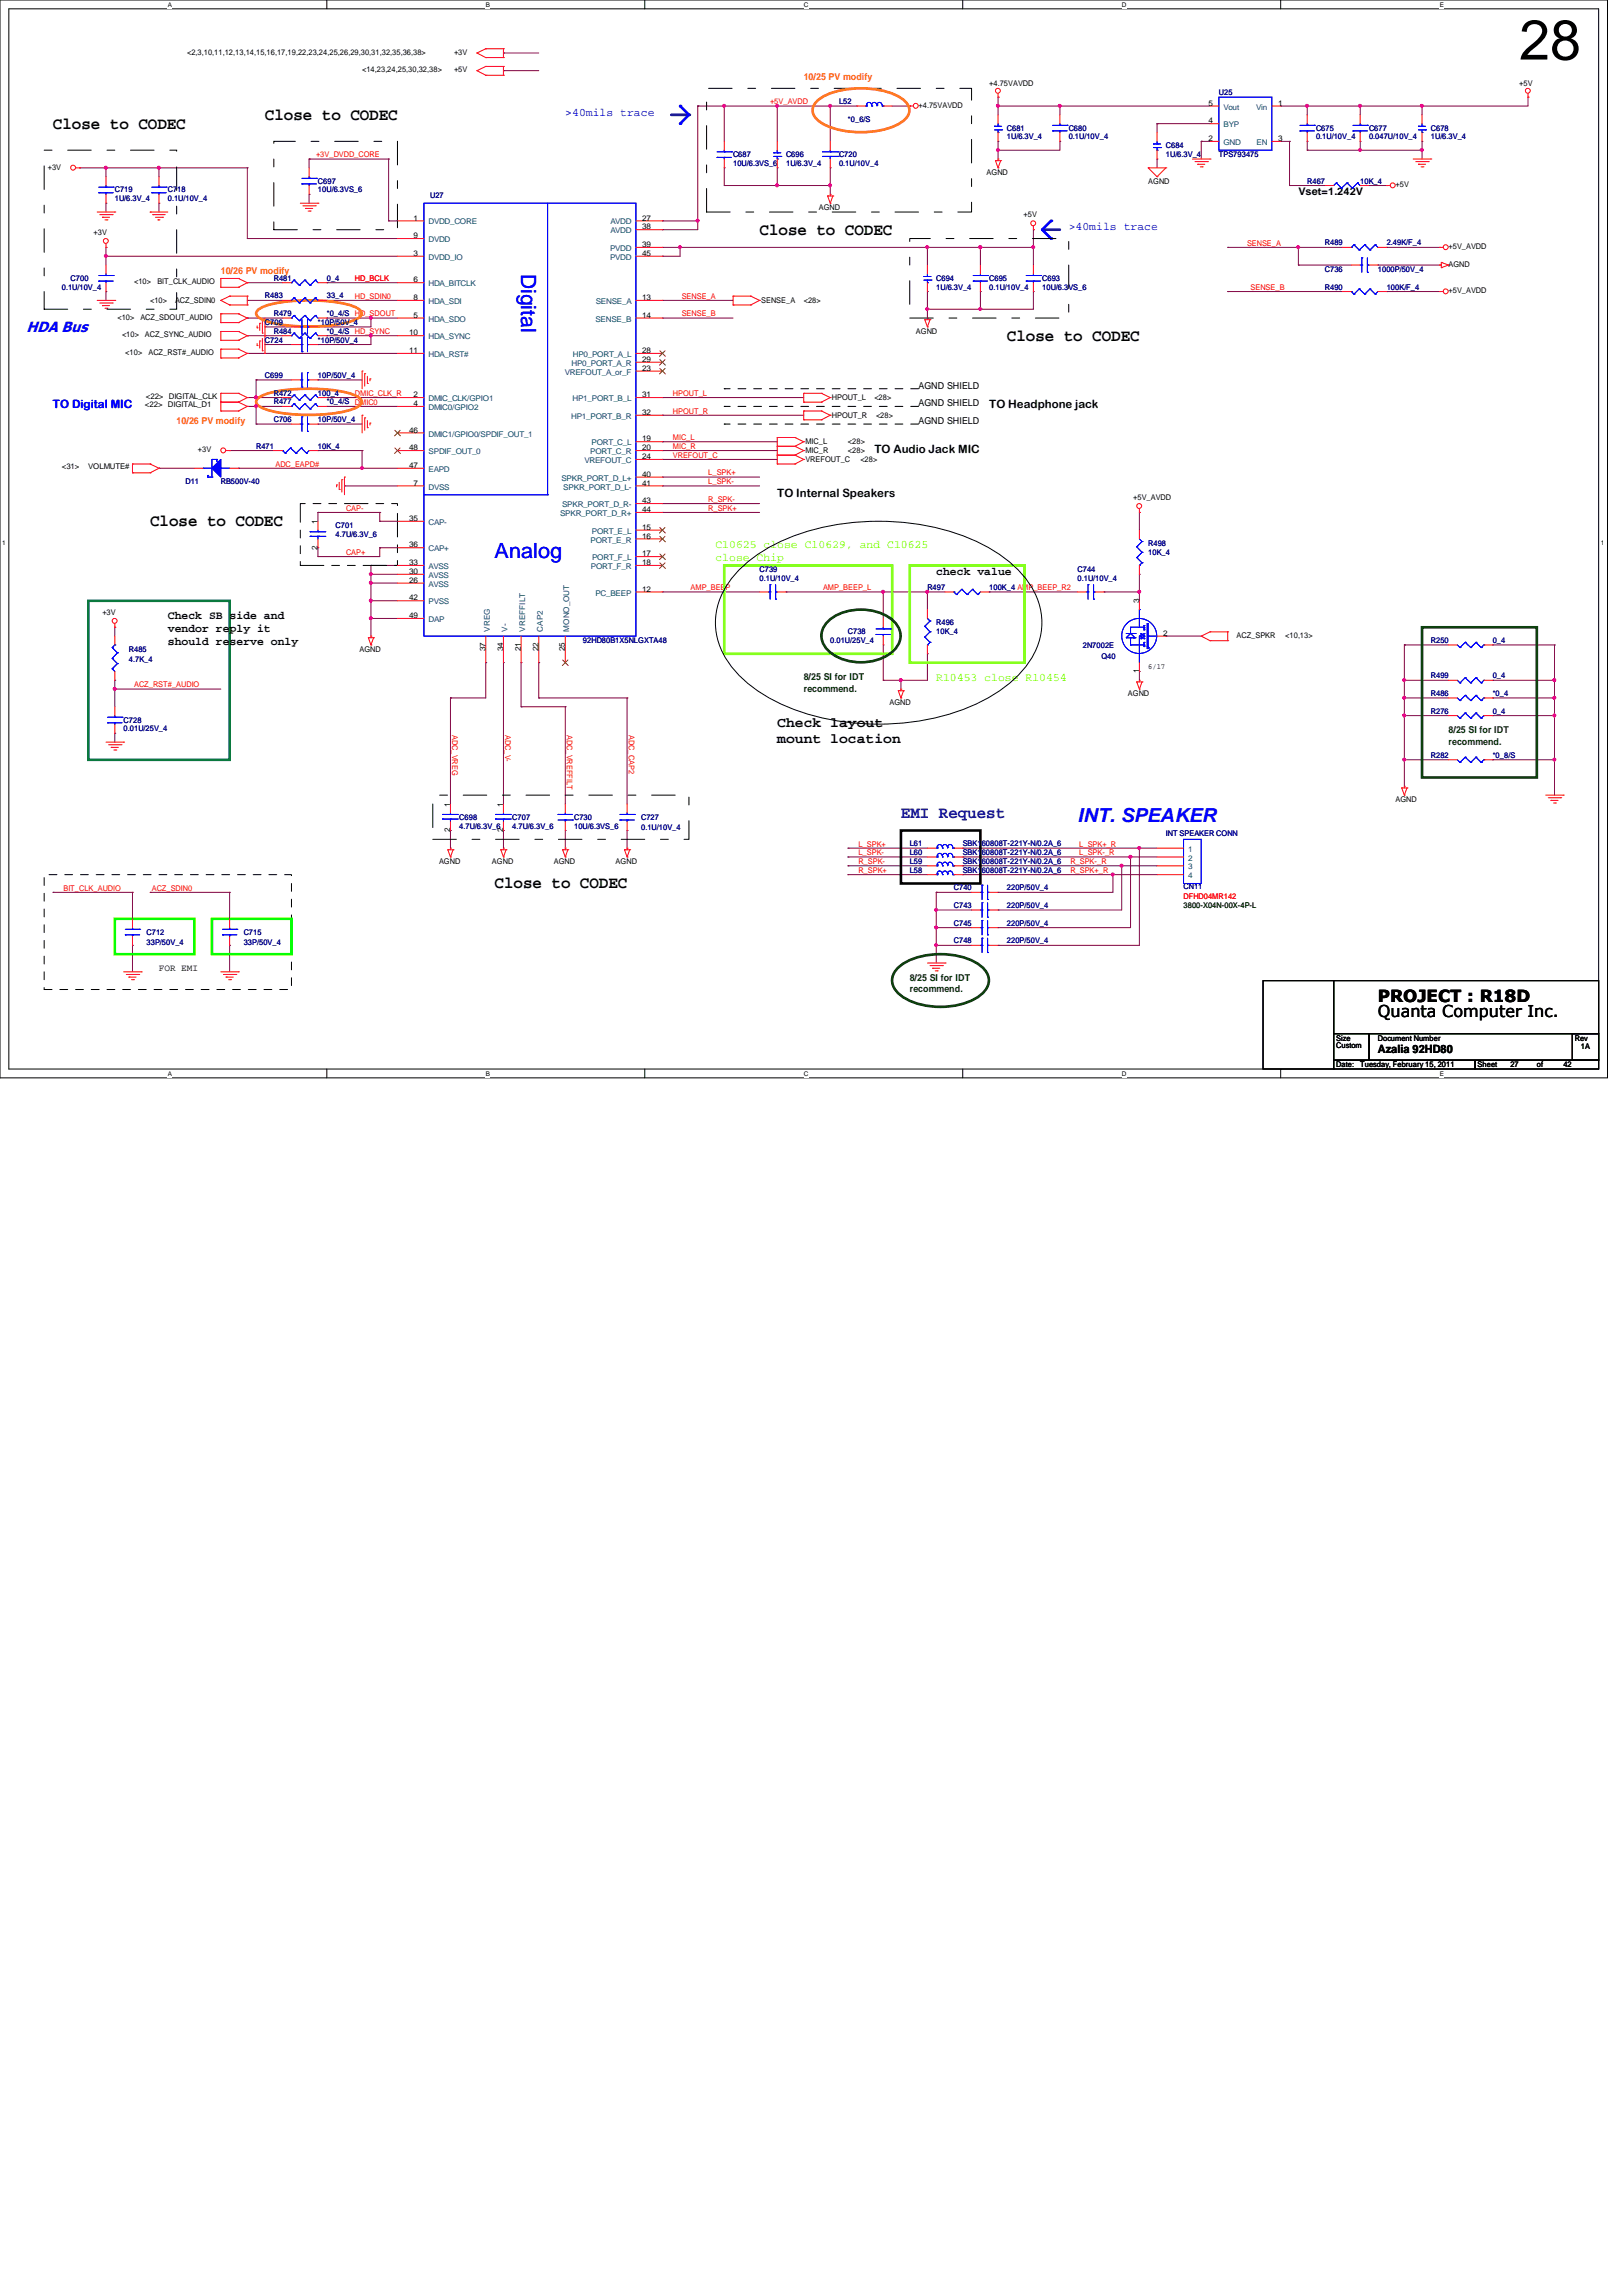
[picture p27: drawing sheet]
<svg xmlns="http://www.w3.org/2000/svg" width="210mm" height="297mm" viewBox="0 0 210 297" stroke-linecap="round" stroke-linejoin="round" font-family="sans-serif">
<defs><g id="words">
<text font-size="7.3" x="196.6" y="7.7">28</text>
<g font-size="2.7" fill="#00f">
<text x="67.4" y="35.4" transform="rotate(90 67.4 35.4)">Digital</text>
<text x="64" y="72.2">Analog</text>
</g>
<text font-size="2.5" fill="#00f" x="139.4" y="106.3">INT. SPEAKER</text>
<g font-size="2.2">
<text x="6.9" y="16.6">Close to CODEC</text>
<text x="34.3" y="15.5">Close to CODEC</text>
<text x="98.3" y="30.4">Close to CODEC</text>
<text x="130.3" y="44.1">Close to CODEC</text>
<text x="19.4" y="68.1">Close to CODEC</text>
<text x="64" y="114.9">Close to CODEC</text>
<text x="178.3" y="129.6">PROJECT : R18D</text>
</g>
<text font-size="2.2" fill="#000080" x="116.6" y="105.8">EMI Request</text>
<text font-size="2.1" x="178.3" y="131.6">Quanta Computer Inc.</text>
<text font-size="1.9" fill="#00f" x="3.4" y="43">HDA Bus</text>
<g font-size="1.8">
<text x="100.6" y="94.1">Check layout</text>
<text x="100.6" y="96.2">mount location</text>
</g>
<g font-size="1.5" fill="#00f">
<text x="73.2" y="14.9">&gt;40mils trace</text>
<text x="138.3" y="29.8">&gt;40mils trace</text>
<text x="6.9" y="52.8">TO Digital MIC</text>
</g>
<g font-size="1.5">
<text x="128" y="52.8">TO Headphone jack</text>
<text x="113.2" y="58.5">TO Audio Jack MIC</text>
<text x="100.6" y="64.3">TO Internal Speakers</text>
<text x="121.2" y="74.4">check value</text>
<text x="21.7" y="80.1">Check SB side and</text>
<text x="21.7" y="81.8">vendor reply it</text>
<text x="21.7" y="83.5">should reserve only</text>
<text x="178.3" y="136.2">Azalia 92HD80</text>
</g>
<g font-size="1.5" fill="#80ff00">
<text x="92.6" y="71">C10625 close C10629, and C10625</text>
<text x="92.6" y="72.6">close Chip</text>
<text x="121.2" y="88.1">R10453 close R10454</text>
</g>
<text font-size="1.4" x="168" y="25.3">Vset=1.242V</text>
<g font-size="1.2" fill="#ff8000">
<text x="104" y="10.3">10/25 PV modify</text>
<text x="28.6" y="35.4">10/26 PV modify</text>
<text x="22.9" y="54.9">10/26 PV modify</text>
</g>
<g font-size="1.2">
<text x="118.9" y="50.3">AGND SHIELD</text>
<text x="118.9" y="52.6">AGND SHIELD</text>
<text x="118.9" y="54.9">AGND SHIELD</text>
<text x="20.6" y="125.6">FOR EMI</text>
</g>
<g font-size="1.2" fill="#004000">
<text x="104" y="88">8/25 SI for IDT</text>
<text x="104" y="89.5">recommend.</text>
<text x="187.5" y="94.9">8/25 SI for IDT</text>
<text x="187.5" y="96.4">recommend.</text>
<text x="117.7" y="126.9">8/25 SI for IDT</text>
<text x="117.7" y="128.4">recommend.</text>
</g>
<g font-size="1">
<text x="24.2" y="7.1">&lt;2,3,10,11,12,13,14,15,16,17,19,22,23,24,25,26,29,30,31,32,35,36,38&gt;</text>
<text x="46.9" y="9.4">&lt;14,23,24,25,30,32,38&gt;</text>
<text x="58.8" y="7.1">+3V</text>
<text x="58.8" y="9.4">+5V</text>
<text x="128" y="11.2">+4.75VAVDD</text>
<text x="196.6" y="11.2">+5V</text>
<text x="118.9" y="13.9">+4.75VAVDD</text>
<text x="156.4" y="13.7">5</text>
<text x="156.4" y="16">4</text>
<text x="165.4" y="13.7">1</text>
<text x="6.2" y="21.9">+3V</text>
<text x="127.7" y="22.6">AGND</text>
<text x="148.6" y="23.7">AGND</text>
<text x="156.4" y="18.2">2</text>
<text x="165.4" y="18.2">3</text>
<text x="53.5" y="28.5">1</text>
<text x="83.1" y="29.7">38</text>
<text x="83.1" y="28.5">27</text>
<text x="106" y="27.2">AGND</text>
<text x="132.5" y="28.1">+5V</text>
<text x="180.6" y="24.2">+5V</text>
<text x="12.1" y="30.4">+3V</text>
<text x="53.5" y="33.1">3</text>
<text x="53.5" y="30.8">9</text>
<text x="83.1" y="33.1">45</text>
<text x="83.1" y="32">39</text>
<text x="187.5" y="32.2">+5V_AVDD</text>
<text x="187.5" y="34.5">AGND</text>
<text x="15.2" y="41.4">&lt;10&gt;</text>
<text x="17.4" y="36.8">&lt;10&gt;</text>
<text x="18.2" y="41.4">ACZ_SDOUT_AUDIO</text>
<text x="19.4" y="39.2">&lt;10&gt;</text>
<text x="20.4" y="36.8">BIT_CLK_AUDIO</text>
<text x="22.6" y="39.2">ACZ_SDIN0</text>
<text x="53.5" y="41.1">5</text>
<text x="53.5" y="36.5">6</text>
<text x="53.5" y="38.8">8</text>
<text x="83.1" y="41.1">14</text>
<text x="83.1" y="38.8">13</text>
<text x="98.5" y="39.2">SENSE_A</text>
<text x="104" y="39.2">&lt;28&gt;</text>
<text x="187.5" y="37.9">+5V_AVDD</text>
<text x="15.8" y="43.6">&lt;10&gt;</text>
<text x="16.2" y="45.9">&lt;10&gt;</text>
<text x="18.8" y="43.6">ACZ_SYNC_AUDIO</text>
<text x="19.2" y="45.9">ACZ_RST#_AUDIO</text>
<text x="53" y="43.4">10</text>
<text x="53" y="45.7">11</text>
<text x="83.1" y="45.7">28</text>
<text x="83.1" y="48">23</text>
<text x="83.1" y="46.8">29</text>
<text x="118.5" y="43.2">AGND</text>
<text x="18.8" y="52.7">&lt;22&gt; DIGITAL_D1</text>
<text x="18.9" y="51.6">&lt;22&gt; DIGITAL_CLK</text>
<text x="53.5" y="51.4">2</text>
<text x="53.5" y="52.5">4</text>
<text x="83.1" y="51.4">31</text>
<text x="83.1" y="53.7">32</text>
<text x="107.7" y="51.8">HPOUT_L</text>
<text x="113.2" y="51.8">&lt;28&gt;</text>
<text x="25.6" y="58.5">+3V</text>
<text x="53" y="56">46</text>
<text x="53" y="58.3">48</text>
<text x="83.1" y="59.4">24</text>
<text x="83.1" y="57.1">19</text>
<text x="83.1" y="58.3">20</text>
<text x="104.2" y="58.6">MIC_R</text>
<text x="104.2" y="57.5">MIC_L</text>
<text x="104.2" y="59.8">VREFOUT_C</text>
<text x="107.7" y="54.1">HPOUT_R</text>
<text x="109.7" y="58.6">&lt;28&gt;</text>
<text x="109.7" y="57.5">&lt;28&gt;</text>
<text x="111.3" y="59.8">&lt;28&gt;</text>
<text x="113.4" y="54.1">&lt;28&gt;</text>
<text x="8" y="60.7">&lt;31&gt;</text>
<text x="11.4" y="60.7">VOLMUTE#</text>
<text x="53" y="60.5">47</text>
<text x="53.5" y="62.8">7</text>
<text x="83.1" y="65.1">43</text>
<text x="83.1" y="62.8">41</text>
<text x="83.1" y="61.7">40</text>
<text x="146.6" y="64.7">+5V_AVDD</text>
<text x="41.1" y="71.1" transform="rotate(-90 41.1 71.1)">2</text>
<text x="41.1" y="67.8" transform="rotate(-90 41.1 67.8)">1</text>
<text x="53" y="67.4">35</text>
<text x="53" y="70.8">36</text>
<text x="83.1" y="66.3">44</text>
<text x="83.1" y="68.5">15</text>
<text x="83.1" y="69.7">16</text>
<text x="83.1" y="72">17</text>
<text x="53" y="75.4">26</text>
<text x="53" y="77.7">42</text>
<text x="53" y="73.1">33</text>
<text x="53" y="74.3">30</text>
<text x="83.1" y="73.1">18</text>
<text x="83.1" y="76.5">12</text>
<text x="13.3" y="79.5">+3V</text>
<text x="53" y="80">49</text>
<text x="147.4" y="78.1" transform="rotate(-90 147.4 78.1)">3</text>
<text x="150.5" y="82.3">2</text>
<text x="160" y="82.5">ACZ_SPKR</text>
<text x="166.3" y="82.5">&lt;10,13&gt;</text>
<text x="46.5" y="84.3">AGND</text>
<text x="62.8" y="84.3" transform="rotate(-90 62.8 84.3)">37</text>
<text x="65.1" y="84.3" transform="rotate(-90 65.1 84.3)">34</text>
<text x="67.4" y="84.3" transform="rotate(-90 67.4 84.3)">21</text>
<text x="69.7" y="84.3" transform="rotate(-90 69.7 84.3)">22</text>
<text x="73.1" y="84.3" transform="rotate(-90 73.1 84.3)">25</text>
<text x="147.4" y="87.1" transform="rotate(-90 147.4 87.1)">1</text>
<text x="148.6" y="86.6">6/17</text>
<text x="115.1" y="91.2">AGND</text>
<text x="146" y="90">AGND</text>
<text x="58.3" y="107.7" transform="rotate(-90 58.3 107.7)">2</text>
<text x="58.3" y="104.4" transform="rotate(-90 58.3 104.4)">1</text>
<text x="65.1" y="107.7" transform="rotate(-90 65.1 107.7)">2</text>
<text x="65.1" y="104.4" transform="rotate(-90 65.1 104.4)">1</text>
<text x="180.6" y="103.8">AGND</text>
<text x="56.8" y="111.8">AGND</text>
<text x="63.7" y="111.8">AGND</text>
<text x="71.7" y="111.8">AGND</text>
<text x="79.7" y="111.8">AGND</text>
<text x="172.9" y="134.6">Size</text>
<text x="172.9" y="135.6">Custom</text>
<text x="178.3" y="134.6">Document Number</text>
<text x="203.8" y="134.6">Rev</text>
<text x="204.6" y="135.8">1A</text>
<text x="172.9" y="138">Date:</text>
<text x="176" y="138">Tuesday, February 15, 2011</text>
<text x="191.2" y="138">Sheet</text>
<text x="195.5" y="138">27</text>
<text x="198.9" y="138">of</text>
<text x="202.3" y="138">42</text>
</g>
<g font-size="1" fill="#f00">
<text x="99.7" y="13.5">+5V_AVDD</text>
<text x="40.9" y="20.4">+3V_DVDD_CORE</text>
<text x="161.4" y="31.8">SENSE_A</text>
<text x="45.9" y="38.7">HD_SDIN0</text>
<text x="45.9" y="40.9">HD_SDOUT</text>
<text x="45.9" y="36.4">HD_BCLK</text>
<text x="88.2" y="40.9">SENSE_B</text>
<text x="88.2" y="38.7">SENSE_A</text>
<text x="161.8" y="37.5">SENSE_B</text>
<text x="45.9" y="43.2">HD_SYNC</text>
<text x="45.9" y="51.2">DMIC_CLK_R</text>
<text x="45.9" y="52.4">DMIC0</text>
<text x="87.1" y="53.5">HPOUT_R</text>
<text x="87.1" y="51.2">HPOUT_L</text>
<text x="87.1" y="56.9">MIC_L</text>
<text x="87.1" y="58.1">MIC_R</text>
<text x="87.1" y="59.2">VREFOUT_C</text>
<text x="35.6" y="60.4">ADC_EAPD#</text>
<text x="91.7" y="64.9">R_SPK-</text>
<text x="91.7" y="62.7">L_SPK-</text>
<text x="91.7" y="61.5">L_SPK+</text>
<text x="44.8" y="66.1">CAP-</text>
<text x="44.8" y="71.8">CAP+</text>
<text x="91.7" y="66.1">R_SPK+</text>
<text x="89.4" y="76.4">AMP_BEEP</text>
<text x="106.5" y="76.4">AMP_BEEP_L</text>
<text x="17.4" y="88.9">ACZ_RST#_AUDIO</text>
<text x="58.5" y="95.1" transform="rotate(90 58.5 95.1)">ADC_VREG</text>
<text x="65.4" y="95.1" transform="rotate(90 65.4 95.1)">ADC_V-</text>
<text x="73.4" y="95.1" transform="rotate(90 73.4 95.1)">ADC_VREFFILT</text>
<text x="81.4" y="95.1" transform="rotate(90 81.4 95.1)">ADC_CAP2</text>
<text x="111.1" y="112.9">R_SPK+</text>
<text x="111.1" y="111.8">R_SPK-</text>
<text x="111.1" y="110.7">L_SPK-</text>
<text x="111.1" y="109.5">L_SPK+</text>
<text x="138.5" y="112.9">R_SPK+_R</text>
<text x="138.5" y="111.8">R_SPK-_R</text>
<text x="139.7" y="110.7">L_SPK-_R</text>
<text x="139.7" y="109.5">L_SPK+_R</text>
<text x="8.2" y="115.2">BIT_CLK_AUDIO</text>
<text x="19.6" y="115.2">ACZ_SDIN0</text>
<text x="153.2" y="116.3">DFHD04MR142</text>
</g>
<g font-size="1" fill="#000080">
<text x="108.6" y="13.5">L52</text>
<text x="109.7" y="15.7">*0_6/S</text>
<text x="130.3" y="16.9">C681</text>
<text x="138.3" y="16.9">C680</text>
<text x="157.7" y="12.3">U25</text>
<text x="170.3" y="16.9">C675</text>
<text x="177.2" y="16.9">C677</text>
<text x="185.2" y="16.9">C678</text>
<text x="41.1" y="23.7">C697</text>
<text x="94.9" y="20.3">C687</text>
<text x="94.9" y="21.5">10U/6.3VS_6</text>
<text x="101.7" y="20.3">C696</text>
<text x="101.7" y="21.5">1U/6.3V_4</text>
<text x="108.6" y="20.3">C720</text>
<text x="108.6" y="21.5">0.1U/10V_4</text>
<text x="130.3" y="18">1U/6.3V_4</text>
<text x="138.3" y="18">0.1U/10V_4</text>
<text x="150.9" y="19.2">C684</text>
<text x="150.9" y="20.3">1U/6.3V_4</text>
<text x="157.7" y="20.3">TPS793475</text>
<text x="169.2" y="23.7">R467</text>
<text x="170.3" y="18">0.1U/10V_4</text>
<text x="176" y="23.7">10K_4</text>
<text x="177.2" y="18">0.047U/10V_4</text>
<text x="185.2" y="18">1U/6.3V_4</text>
<text x="14.9" y="24.9">C719</text>
<text x="14.9" y="26">1U/6.3V_4</text>
<text x="21.7" y="24.9">C718</text>
<text x="21.7" y="26">0.1U/10V_4</text>
<text x="41.1" y="24.9">10U/6.3VS_6</text>
<text x="55.7" y="25.6">U27</text>
<text x="171.4" y="35.2">C736</text>
<text x="171.4" y="31.8">R489</text>
<text x="178.3" y="35.2">1000P/50V_4</text>
<text x="179.5" y="31.8">2.49K/F_4</text>
<text x="8" y="37.5">0.1U/10V_4</text>
<text x="9.1" y="36.3">C700</text>
<text x="34.3" y="38.6">R483</text>
<text x="35.4" y="36.3">R481</text>
<text x="35.4" y="40.9">R479</text>
<text x="42.3" y="36.3">0_4</text>
<text x="42.3" y="40.9">*0_4/S</text>
<text x="42.3" y="38.6">33_4</text>
<text x="121.2" y="36.3">C694</text>
<text x="121.2" y="37.5">1U/6.3V_4</text>
<text x="128" y="36.3">C695</text>
<text x="128" y="37.5">0.1U/10V_4</text>
<text x="134.9" y="36.3">C693</text>
<text x="134.9" y="37.5">10U/6.3VS_6</text>
<text x="171.4" y="37.5">R490</text>
<text x="179.5" y="37.5">100K/F_4</text>
<text x="34.3" y="44.3">C724</text>
<text x="34.3" y="42">C709</text>
<text x="35.4" y="43.2">R484</text>
<text x="41.1" y="44.3">*10P/50V_4</text>
<text x="41.1" y="42">*10P/50V_4</text>
<text x="42.3" y="43.2">*0_4/S</text>
<text x="34.3" y="48.9">C699</text>
<text x="35.4" y="51.2">R472</text>
<text x="35.4" y="52.3">R477</text>
<text x="41.1" y="48.9">10P/50V_4</text>
<text x="41.1" y="51.2">100_4</text>
<text x="42.3" y="52.3">*0_4/S</text>
<text x="33.1" y="58">R471</text>
<text x="35.4" y="54.6">C706</text>
<text x="41.1" y="54.6">10P/50V_4</text>
<text x="41.1" y="58">10K_4</text>
<text x="24" y="62.6">D11</text>
<text x="28.6" y="62.6">RB500V-40</text>
<text x="43.4" y="68.3">C701</text>
<text x="43.4" y="69.5">4.7U/6.3V_6</text>
<text x="148.6" y="70.6">R498</text>
<text x="148.6" y="71.8">10K_4</text>
<text x="98.3" y="74">C739</text>
<text x="98.3" y="75.2">0.1U/10V_4</text>
<text x="120" y="76.3">R497</text>
<text x="128" y="76.3">100K_4 AMP_BEEP_R2</text>
<text x="139.4" y="74">C744</text>
<text x="139.4" y="75.2">0.1U/10V_4</text>
<text x="75.4" y="83.2">92HD80B1X5NLGXTA48</text>
<text x="107.4" y="83.2">0.01U/25V_4</text>
<text x="109.7" y="82">C738</text>
<text x="121.2" y="80.9">R496</text>
<text x="121.2" y="82">10K_4</text>
<text x="140.1" y="83.9">2N7002E</text>
<text x="185.2" y="83.2">R250</text>
<text x="193.2" y="83.2">0_4</text>
<text x="16.7" y="84.3">R485</text>
<text x="16.7" y="85.7">4.7K_4</text>
<text x="142.5" y="85.3">Q40</text>
<text x="185.2" y="87.8">R499</text>
<text x="193.2" y="87.8">0_4</text>
<text x="16" y="93.5">C728</text>
<text x="16" y="94.6">0.01U/25V_4</text>
<text x="185.2" y="90">R486</text>
<text x="185.2" y="92.3">R276</text>
<text x="193.2" y="90">*0_4</text>
<text x="193.2" y="92.3">0_4</text>
<text x="185.2" y="98">R282</text>
<text x="193.2" y="98">*0_8/S</text>
<text x="59.4" y="106">C698</text>
<text x="59.4" y="107.2">4.7U/6.3V_6</text>
<text x="66.3" y="106">C707</text>
<text x="66.3" y="107.2">4.7U/6.3V_6</text>
<text x="74.3" y="106">C730</text>
<text x="74.3" y="107.2">10U/6.3VS_6</text>
<text x="83" y="106">C727</text>
<text x="83" y="107.4">0.1U/10V_4</text>
<text x="117.7" y="111.8">L59</text>
<text x="117.7" y="110.6">L60</text>
<text x="117.7" y="109.5">L61</text>
<text x="117.7" y="112.9">L58</text>
<text x="124.6" y="111.8">SBK160808T-221Y-N/0.2A_6</text>
<text x="124.6" y="110.6">SBK160808T-221Y-N/0.2A_6</text>
<text x="124.6" y="109.5">SBK160808T-221Y-N/0.2A_6</text>
<text x="124.6" y="112.9">SBK160808T-221Y-N/0.2A_6</text>
<text x="150.9" y="108.1">INT SPEAKER CONN</text>
<text x="123.4" y="115.2">C740</text>
<text x="123.4" y="119.8">C745</text>
<text x="123.4" y="117.5">C743</text>
<text x="130.3" y="115.2">220P/50V_4</text>
<text x="130.3" y="119.8">220P/50V_4</text>
<text x="130.3" y="117.5">220P/50V_4</text>
<text x="153.2" y="115">CN11</text>
<text x="19" y="120.9">C712</text>
<text x="19" y="122.3">33P/50V_4</text>
<text x="31.5" y="120.9">C715</text>
<text x="31.5" y="122.3">33P/50V_4</text>
<text x="123.4" y="122">C748</text>
<text x="130.3" y="122">220P/50V_4</text>
</g>
<g font-size="1" fill="#004080">
<text x="158.3" y="14.2">Vout</text>
<text x="158.3" y="16.5">BYP</text>
<text x="162.6" y="14.2">Vin</text>
<text x="158.3" y="18.8">GND</text>
<text x="162.6" y="18.8">EN</text>
<text x="55.5" y="29">DVDD_CORE</text>
<text x="79" y="29">AVDD</text>
<text x="55.5" y="33.6">DVDD_IO</text>
<text x="55.5" y="31.3">DVDD</text>
<text x="79" y="33.6">PVDD</text>
<text x="79" y="32.5">PVDD</text>
<text x="79" y="30.2">AVDD</text>
<text x="55.5" y="41.6">HDA_SDO</text>
<text x="55.5" y="37">HDA_BITCLK</text>
<text x="55.5" y="39.3">HDA_SDI</text>
<text x="77" y="41.6">SENSE_B</text>
<text x="77.1" y="39.3">SENSE_A</text>
<text x="55.5" y="43.9">HDA_SYNC</text>
<text x="55.5" y="46.2">HDA_RST#</text>
<text x="74" y="47.3">HP0_PORT_A_R</text>
<text x="74.1" y="46.2">HP0_PORT_A_L</text>
<text x="55.5" y="51.9">DMIC_CLK/GPIO1</text>
<text x="55.5" y="53">DMIC0/GPIO2</text>
<text x="73.1" y="48.5">VREFOUT_A_or_F</text>
<text x="74.1" y="51.9">HP1_PORT_B_L</text>
<text x="55.5" y="56.5">DMIC1/GPIO0/SPDIF_OUT_1</text>
<text x="55.5" y="58.8">SPDIF_OUT_0</text>
<text x="73.9" y="54.2">HP1_PORT_B_R</text>
<text x="75.6" y="59.9">VREFOUT_C</text>
<text x="76.4" y="58.8">PORT_C_R</text>
<text x="76.5" y="57.6">PORT_C_L</text>
<text x="55.5" y="63.3">DVSS</text>
<text x="55.5" y="61">EAPD</text>
<text x="72.6" y="62.2">SPKR_PORT_D_L+</text>
<text x="72.7" y="65.6">SPKR_PORT_D_R-</text>
<text x="72.9" y="63.3">SPKR_PORT_D_L-</text>
<text x="55.5" y="67.9">CAP-</text>
<text x="55.5" y="71.3">CAP+</text>
<text x="72.5" y="66.8">SPKR_PORT_D_R+</text>
<text x="76.4" y="70.2">PORT_E_R</text>
<text x="76.6" y="69">PORT_E_L</text>
<text x="55.5" y="75.9">AVSS</text>
<text x="55.5" y="73.6">AVSS</text>
<text x="55.5" y="74.8">AVSS</text>
<text x="76.5" y="73.6">PORT_F_R</text>
<text x="76.6" y="72.5">PORT_F_L</text>
<text x="77" y="77">PC_BEEP</text>
<text x="55.5" y="78.2">PVSS</text>
<text x="55.5" y="80.5">DAP</text>
<text x="63.4" y="81.7" transform="rotate(-90 63.4 81.7)">VREG</text>
<text x="65.7" y="81.7" transform="rotate(-90 65.7 81.7)">V-</text>
<text x="67.9" y="81.7" transform="rotate(-90 67.9 81.7)">VREFFILT</text>
<text x="70.2" y="81.7" transform="rotate(-90 70.2 81.7)">CAP2</text>
<text x="73.7" y="81.7" transform="rotate(-90 73.7 81.7)">MONO_OUT</text>
<text x="153.8" y="110.2">1</text>
<text x="153.8" y="111.3">2</text>
<text x="153.8" y="112.5">3</text>
<text x="153.8" y="113.6">4</text>
</g>
<text font-size="1" fill="#004000" x="153.2" y="117.5">3800-X04N-00X-4P-L</text>
<g font-size=".8">
<text x="21.7" y=".9">A</text>
<text x="62.9" y=".9">B</text>
<text x="104" y=".9">C</text>
<text x="145.2" y=".9">D</text>
<text x="186.3" y=".9">E</text>
<text x=".3" y="70.5">1</text>
<text x="207.2" y="70.5">1</text>
<text x="21.7" y="139.2">A</text>
<text x="62.9" y="139.2">B</text>
<text x="104" y="139.2">C</text>
<text x="145.2" y="139.2">D</text>
<text x="186.3" y="139.2">E</text>
</g>
</g></defs>
<path d="M0 0h208v139.4h-208zM1.1 1.1h205.8v137.2h-205.8z" fill="none" stroke="#000" stroke-width=".13"/>
<g fill="#fff">
<path d="M21.7 .1h.6v1h-.6z"/>
<path d="M21.7 138.4h.6v1h-.6z"/>
</g>
<path d="M42.3 0v1.1M42.3 138.3v1.1" fill="none" stroke="#000" stroke-width=".13"/>
<g fill="#fff">
<path d="M62.9 .1h.5v1h-.5z"/>
<path d="M62.9 138.4h.5v1h-.5z"/>
</g>
<path d="M83.4 0v1.1M83.4 138.3v1.1" fill="none" stroke="#000" stroke-width=".13"/>
<g fill="#fff">
<path d="M104 .1h.6v1h-.6z"/>
<path d="M104 138.4h.6v1h-.6z"/>
</g>
<path d="M124.6 0v1.1M124.6 138.3v1.1" fill="none" stroke="#000" stroke-width=".13"/>
<g fill="#fff">
<path d="M145.2 .1h.6v1h-.6z"/>
<path d="M145.2 138.4h.6v1h-.6z"/>
</g>
<path d="M165.7 0v1.1M165.7 138.3v1.1" fill="none" stroke="#000" stroke-width=".13"/>
<g fill="#fff">
<path d="M186.3 .1h.6v1h-.6z"/>
<path d="M186.3 138.4h.6v1h-.6z"/>
<path d="M.3 69.7h.5v1h-.5z"/>
<path d="M207.2 69.7h.4v1h-.4z"/>
</g>
<path d="M90.3 13.7h.1M90.3 13.7v14.9M90.3 13.7h3.4M93.7 13.7h.1M93.7 13.7v4.6M41.1 44.6h.1M48 43.4h.1M48 43.4v1.2h-6.9" fill="none" stroke="#800040" stroke-width=".13"/>
<path d="M47.8 43.3h.3v.2l-.1 .1-.2-.1z" fill-rule="evenodd" fill="#f0f"/>
<path d="M47.8 43.3h.3v.2l-.1 .1-.2-.1z" fill="none" stroke="#f0f" stroke-width=".13"/>
<path d="M85.7 28.6h.1M85.7 28.6h4.6M90.3 28.6h.1M90.3 28.6v1.1M93.7 21.7h.1M93.7 21.7v2.3M42.3 43.4h.1M42.3 43.4h5.7M44.6 62.9h.1M44.6 62.9h6.8" fill="none" stroke="#800040" stroke-width=".13"/>
<path d="M90.1 28.4h.3v.3h-.1h-.2z" fill-rule="evenodd" fill="#f0f"/>
<path d="M90.1 28.4h.3v.3h-.1h-.2z" fill="none" stroke="#f0f" stroke-width=".13"/>
<g fill="none" stroke="#800040" stroke-width=".13">
<path d="M158.9 37.7h.1M158.9 37.7h14.8M168 32h.1M168 34.3h.1M168 32v2.3M168 34.3h6.9M168 32h5.7M178.3 34.3h.1M178.3 34.3h8M179.5 32h.1M179.5 37.7h.1M179.5 37.7h6.8"/>
<path d="M179.5 32h6.8"/>
</g>
<path d="M167.9 31.8h.2v.3l-.1 .1-.1-.1z" fill-rule="evenodd" fill="#f0f"/>
<path d="M167.9 31.8h.2v.3l-.1 .1-.1-.1z" fill="none" stroke="#f0f" stroke-width=".13"/>
<g fill="none" stroke="#800040" stroke-width=".13">
<path d="M13.7 37.7h.1M13.7 21.7h.1M13.7 37.7v1.2M13.7 21.7h6.9M85.7 38.9h.1M85.7 38.9h9.2M120 32h.1M120 32v2.3M133.7 32h.1M133.7 32v2.3M158.9 32h.1M158.9 32h9.1"/>
<path d="M85.7 41.1h.1M85.7 41.1h9.2M41.1 66.3h.1M41.1 66.3h8M49.1 70.9h.1M49.1 70.9h2.3M49.1 70.9v1.1M85.7 76.6h.1M85.7 76.6h12.6M69.7 85.7h.1M69.7 85.7v4.6"/>
</g>
<path d="M133.6 31.8h.2v.3l-.1 .1-.1-.1z" fill-rule="evenodd" fill="#f0f"/>
<path d="M133.6 31.8h.2v.3l-.1 .1-.1-.1z" fill="none" stroke="#f0f" stroke-width=".13"/>
<path d="M120 37.7h.1M120 37.7v3.4M126.9 32h.1M126.9 32v2.3M133.7 37.7h.1M133.7 37.7v2.3M120 40h.1M120 40h6.9" fill="none" stroke="#800040" stroke-width=".13"/>
<path d="M126.7 39.8h.3v.3l-.2 .1-.1-.1z" fill-rule="evenodd" fill="#f0f"/>
<path d="M126.7 39.8h.3v.3l-.2 .1-.1-.1z" fill="none" stroke="#f0f" stroke-width=".13"/>
<path d="M119.9 39.8h.2v.3l-.1 .1-.1-.1z" fill-rule="evenodd" fill="#f0f"/>
<path d="M119.9 39.8h.2v.3l-.1 .1-.1-.1z" fill="none" stroke="#f0f" stroke-width=".13"/>
<g fill="none" stroke="#800040" stroke-width=".13">
<path d="M100.6 13.7h.1M100.6 13.7h6.8M13.7 33.1h.1M13.7 33.1v1.2M126.9 37.7h.1M126.9 37.7v2.3M126.9 40h.1M126.9 40h6.8M41.1 72h.1M41.1 66.3h.1M41.1 70.9h.1M41.1 72h8"/>
<path d="M41.1 66.3v1.1M41.1 70.9v1.1M49.1 66.3h.1M49.1 66.3v1.1M85.7 65.2h.1M85.7 66.3h.1M85.7 65.2h12.6M85.7 66.3h12.6"/>
</g>
<path d="M107.3 13.6h.3v.2l-.2 .1-.1-.1z" fill-rule="evenodd" fill="#f0f"/>
<path d="M107.3 13.6h.3v.2l-.2 .1-.1-.1z" fill="none" stroke="#f0f" stroke-width=".13"/>
<path d="M100.4 13.6h.3v.2l-.2 .1-.1-.1z" fill-rule="evenodd" fill="#f0f"/>
<path d="M100.4 13.6h.3v.2l-.2 .1-.1-.1z" fill="none" stroke="#f0f" stroke-width=".13"/>
<path d="M93.7 13.7h.1M93.7 13.7h6.9" fill="none" stroke="#800040" stroke-width=".13"/>
<path d="M93.6 13.6h.2v.2l-.1 .1-.1-.1z" fill-rule="evenodd" fill="#f0f"/>
<path d="M93.6 13.6h.2v.2l-.1 .1-.1-.1z" fill="none" stroke="#f0f" stroke-width=".13"/>
<path d="M100.6 13.7h.1M100.6 13.7v4.6M107.4 13.7h.1M107.4 13.7v4.6M107.4 24h.1M107.4 24v1.1M85.7 62.9h.1M85.7 62.9h12.6" fill="none" stroke="#800040" stroke-width=".13"/>
<path d="M107.3 23.8h.3v.3l-.2 .1-.1-.1z" fill-rule="evenodd" fill="#f0f"/>
<path d="M107.3 23.8h.3v.3l-.2 .1-.1-.1z" fill="none" stroke="#f0f" stroke-width=".13"/>
<g fill="none" stroke="#800040" stroke-width=".13">
<path d="M13.7 26.3h.1M13.7 21.7h.1M13.7 21.7v1.2M13.7 26.3v1.1M20.6 21.7h.1M20.6 21.7v1.2M100.6 21.7h.1M100.6 21.7v2.3M107.4 21.7h.1M107.4 21.7v2.3M120 32h.1M120 32h6.9"/>
<path d="M133.7 29.7h.1M133.7 29.7v2.3"/>
</g>
<path d="M126.7 31.8h.3v.3l-.2 .1-.1-.1z" fill-rule="evenodd" fill="#f0f"/>
<path d="M126.7 31.8h.3v.3l-.2 .1-.1-.1z" fill="none" stroke="#f0f" stroke-width=".13"/>
<path d="M119.9 31.8h.2v.3l-.1 .1-.1-.1z" fill-rule="evenodd" fill="#f0f"/>
<path d="M119.9 31.8h.2v.3l-.1 .1-.1-.1z" fill="none" stroke="#f0f" stroke-width=".13"/>
<path d="M10.3 21.7h.1M10.3 21.7h3.4" fill="none" stroke="#800040" stroke-width=".13"/>
<path d="M13.6 21.6h.2v.2l-.1 .1-.1-.1z" fill-rule="evenodd" fill="#f0f"/>
<path d="M13.6 21.6h.2v.2l-.1 .1-.1-.1z" fill="none" stroke="#f0f" stroke-width=".13"/>
<path d="M32 38.9h.1M32 38.9h4.6M42.3 38.9h.1M42.3 38.9h9.1M100.6 24h.1M100.6 24h6.8M49.1 67.4h.1M49.1 67.4h2.3M85.7 61.7h.1M85.7 61.7h12.6" fill="none" stroke="#800040" stroke-width=".13"/>
<path d="M100.4 23.8h.3v.3l-.2 .1-.1-.1z" fill-rule="evenodd" fill="#f0f"/>
<path d="M100.4 23.8h.3v.3l-.2 .1-.1-.1z" fill="none" stroke="#f0f" stroke-width=".13"/>
<path d="M13.7 33.1h.1M13.7 33.1h37.7M85.7 33.1h.1M85.7 32h.1M85.7 32h2.3M88 32h.1M88 32v1.1h-2.3" fill="none" stroke="#800040" stroke-width=".13"/>
<path d="M13.6 33h.2v.2l-.1 .1-.1-.1z" fill-rule="evenodd" fill="#f0f"/>
<path d="M13.6 33h.2v.2l-.1 .1-.1-.1z" fill="none" stroke="#f0f" stroke-width=".13"/>
<path d="M88 32h.1M88 32h32M58.3 90.3h.1M58.3 90.3v13.7" fill="none" stroke="#800040" stroke-width=".13"/>
<path d="M87.9 31.8h.2v.3l-.1 .1-.1-.1z" fill-rule="evenodd" fill="#f0f"/>
<path d="M87.9 31.8h.2v.3l-.1 .1-.1-.1z" fill="none" stroke="#f0f" stroke-width=".13"/>
<path d="M126.9 32h.1M126.9 32h6.8M65.2 85.7h.1M65.2 85.7v18.3" fill="none" stroke="#800040" stroke-width=".13"/>
<path d="M126.7 31.8h.3v.3l-.2 .1-.1-.1z" fill-rule="evenodd" fill="#f0f"/>
<path d="M126.7 31.8h.3v.3l-.2 .1-.1-.1z" fill="none" stroke="#f0f" stroke-width=".13"/>
<path d="M65.2 6.9h.1M65.2 6.9h4.5M41.1 58.3h.1M41.1 58.3h5.8M48 73.2h.1M48 74.3h.1M48 73.2h3.4M48 73.2v2.2M48 74.3h3.4M73.2 91.4h.1M73.2 91.4v12.6" fill="none" stroke="#800040" stroke-width=".13"/>
<path d="M47.8 74.1h.3v.3l-.1 .1-.2-.1z" fill-rule="evenodd" fill="#f0f"/>
<path d="M47.8 74.1h.3v.3l-.1 .1-.2-.1z" fill="none" stroke="#f0f" stroke-width=".13"/>
<path d="M48 75.4h.1M48 75.4h3.4M48 75.4v2.3M81.2 90.3h.1M81.2 90.3v13.7" fill="none" stroke="#800040" stroke-width=".13"/>
<path d="M47.8 75.3h.3v.2l-.1 .1-.2-.1z" fill-rule="evenodd" fill="#f0f"/>
<path d="M47.8 75.3h.3v.2l-.1 .1-.2-.1z" fill="none" stroke="#f0f" stroke-width=".13"/>
<path d="M48 77.7h.1M48 77.7h3.4M48 80h.1M48 80v2.3" fill="none" stroke="#800040" stroke-width=".13"/>
<path d="M47.8 79.9h.3v.2l-.1 .1-.2-.1z" fill-rule="evenodd" fill="#f0f"/>
<path d="M47.8 79.9h.3v.2l-.1 .1-.2-.1z" fill="none" stroke="#f0f" stroke-width=".13"/>
<path d="M20.6 21.7h.1M20.6 21.7h11.4M40 25.1h.1M40 20.6h.1M40 20.6v1.1M40 25.1v1.2M40 20.6h10.3M50.3 20.6h.1M50.3 28.6h.1M50.3 20.6v8M50.3 28.6h1.1" fill="none" stroke="#800040" stroke-width=".13"/>
<path d="M20.4 21.6h.3v.2l-.2 .1-.1-.1z" fill-rule="evenodd" fill="#f0f"/>
<path d="M20.4 21.6h.3v.2l-.2 .1-.1-.1z" fill="none" stroke="#f0f" stroke-width=".13"/>
<g fill="none" stroke="#800040" stroke-width=".13">
<path d="M32 21.7h.1M32 30.9h.1M32 36.6h.1M32 21.7v9.2M32 30.9h19.4M32 36.6h4.6M85.7 29.7h.1M85.7 29.7h4.6M29.7 58.3h.1M29.7 58.3h5.7M32 45.7h.1M32 41.1h.1"/>
<path d="M32 45.7h19.4M32 41.1h4.6M34.3 44.6h.1M34.3 44.6h3.4M46.9 58.3h.1M46.9 58.3v2.3h-16M48 41.1h.1M48 41.1h3.4M30.9 60.6h.1M48 80h.1M48 80h3.4M58.3 107.4h.1"/>
<path d="M58.3 107.4v2.3M65.2 107.4h.1M65.2 107.4v2.3M73.2 107.4h.1M73.2 107.4v2.3M81.2 107.4h.1M81.2 107.4v2.3"/>
</g>
<path d="M46.7 60.4h.3v.3h-.2h-.1z" fill-rule="evenodd" fill="#f0f"/>
<path d="M46.7 60.4h.3v.3h-.2h-.1z" fill="none" stroke="#f0f" stroke-width=".13"/>
<path d="M41.1 42.3h.1M48 41.1h.1M48 41.1v1.2h-6.9M147.4 66.3h.1M147.4 66.3v2.3M62.9 85.7h.1M62.9 85.7v4.6" fill="none" stroke="#800040" stroke-width=".13"/>
<path d="M47.8 41h.3v.2l-.1 .1-.2-.1z" fill-rule="evenodd" fill="#f0f"/>
<path d="M47.8 41h.3v.2l-.1 .1-.2-.1z" fill="none" stroke="#f0f" stroke-width=".13"/>
<g fill="none" stroke="#800040" stroke-width=".13">
<path d="M42.3 36.6h.1M42.3 36.6h9.1M32 43.4h.1M32 43.4h4.6M34.3 42.3h.1M34.3 42.3h3.4M42.3 41.1h.1M42.3 41.1h5.7M48 43.4h.1M48 43.4h3.4M128 76.6h.1M128 76.6h11.4"/>
<path d="M142.9 76.6h.1M142.9 76.6h4.5M147.4 86.9h.1M147.4 86.9v1.1"/>
</g>
<path d="M147.3 76.4h.3v.3l-.2 .1-.1-.1z" fill-rule="evenodd" fill="#f0f"/>
<path d="M147.3 76.4h.3v.3l-.2 .1-.1-.1z" fill="none" stroke="#f0f" stroke-width=".13"/>
<path d="M146.3 110.9h.1M146.3 110.9h3.4" fill="none" stroke="#800040" stroke-width=".13"/>
<path d="M146.1 110.7h.3v.3h-.1h-.2z" fill-rule="evenodd" fill="#f0f"/>
<path d="M146.1 110.7h.3v.3h-.1h-.2z" fill="none" stroke="#f0f" stroke-width=".13"/>
<path d="M116.6 88h.1M116.6 88v1.2M109.7 113.2h.1M109.7 112h.1M109.7 110.9h.1M109.7 109.7h.1M109.7 113.2h10.3M109.7 112h10.3M109.7 110.9h10.3M109.7 109.7h10.3" fill="none" stroke="#800040" stroke-width=".13"/>
<path d="M116.4 87.9h.3v.2l-.2 .1-.1-.1z" fill-rule="evenodd" fill="#f0f"/>
<path d="M116.4 87.9h.3v.2l-.2 .1-.1-.1z" fill="none" stroke="#f0f" stroke-width=".13"/>
<path d="M114.3 76.6h.1M114.3 76.6h5.7" fill="none" stroke="#800040" stroke-width=".13"/>
<path d="M114.1 76.4h.3v.3l-.1 .1-.2-.1z" fill-rule="evenodd" fill="#f0f"/>
<path d="M114.1 76.4h.3v.3l-.1 .1-.2-.1z" fill="none" stroke="#f0f" stroke-width=".13"/>
<path d="M114.3 76.6h.1M114.3 76.6v3.4M120 76.6h.1M120 76.6h2.3M120 76.6v2.3M116.6 88h.1M120 84.6h.1M120 84.6v3.4h-3.4" fill="none" stroke="#800040" stroke-width=".13"/>
<path d="M119.9 76.4h.2v.3l-.1 .1-.1-.1z" fill-rule="evenodd" fill="#f0f"/>
<path d="M119.9 76.4h.2v.3l-.1 .1-.1-.1z" fill="none" stroke="#f0f" stroke-width=".13"/>
<path d="M177.2 24h2.3M179.5 24h.1M145.2 112h.1M145.2 112h4.5" fill="none" stroke="#800040" stroke-width=".13"/>
<path d="M145 111.9h.3v.2l-.2 .1-.1-.1z" fill-rule="evenodd" fill="#f0f"/>
<path d="M145 111.9h.3v.2l-.2 .1-.1-.1z" fill="none" stroke="#f0f" stroke-width=".13"/>
<path d="M144 113.2h.1M144 113.2h5.7" fill="none" stroke="#800040" stroke-width=".13"/>
<path d="M143.9 113h.2v.3h-.1h-.1z" fill-rule="evenodd" fill="#f0f"/>
<path d="M143.9 113h.2v.3h-.1h-.1z" fill="none" stroke="#f0f" stroke-width=".13"/>
<path d="M33.1 52.6h.1M33.1 52.6h3.5M147.4 109.7h.1M147.4 109.7h2.3" fill="none" stroke="#800040" stroke-width=".13"/>
<path d="M33 52.4h.3v.3h-.2h-.1z" fill-rule="evenodd" fill="#f0f"/>
<path d="M33 52.4h.3v.3h-.2h-.1z" fill="none" stroke="#f0f" stroke-width=".13"/>
<path d="M165.7 13.7h.1M165.7 13.7h3.5M184 13.7h.1M184 13.7h13.7M184 13.7v1.2M147.4 76.6h.1M147.4 76.6v1.1" fill="none" stroke="#800040" stroke-width=".13"/>
<path d="M183.9 13.6h.2v.2l-.1 .1-.1-.1z" fill-rule="evenodd" fill="#f0f"/>
<path d="M183.9 13.6h.2v.2l-.1 .1-.1-.1z" fill="none" stroke="#f0f" stroke-width=".13"/>
<path d="M137.2 13.7h.1M137.2 13.7h19.4M169.2 13.7h.1M169.2 13.7v1.2M176 13.7h.1M176 13.7v1.2" fill="none" stroke="#800040" stroke-width=".13"/>
<path d="M137 13.6h.3v.2l-.2 .1-.1-.1z" fill-rule="evenodd" fill="#f0f"/>
<path d="M137 13.6h.3v.2l-.2 .1-.1-.1z" fill="none" stroke="#f0f" stroke-width=".13"/>
<path d="M129.2 13.7h.1M129.2 19.4h.1M129.2 12.6h.1M129.2 12.6v2.3M129.2 19.4v1.2M129.2 19.4h8M176 18.3h.1M176 18.3v1.1" fill="none" stroke="#800040" stroke-width=".13"/>
<path d="M129 19.3h.3v.2l-.2 .1-.1-.1z" fill-rule="evenodd" fill="#f0f"/>
<path d="M129 19.3h.3v.2l-.2 .1-.1-.1z" fill="none" stroke="#f0f" stroke-width=".13"/>
<g fill="none" stroke="#800040" stroke-width=".13">
<path d="M129.2 18.3h.1M129.2 13.7h.1M129.2 18.3v1.1M129.2 13.7h8M137.2 13.7h.1M137.2 18.3h.1M137.2 13.7v1.2M137.2 18.3v1.1M169.2 19.4h.1M169.2 18.3h.1M169.2 19.4h6.8M169.2 18.3v1.1"/>
<path d="M197.7 12.6h.1M197.7 12.6v1.1M69.7 90.3h.1M69.7 90.3h11.5"/>
</g>
<path d="M129 13.6h.3v.2l-.2 .1-.1-.1z" fill-rule="evenodd" fill="#f0f"/>
<path d="M129 13.6h.3v.2l-.2 .1-.1-.1z" fill="none" stroke="#f0f" stroke-width=".13"/>
<path d="M184 19.4h.1M184 19.4v1.2" fill="none" stroke="#800040" stroke-width=".13"/>
<path d="M183.9 19.3h.2v.2l-.1 .1-.1-.1z" fill-rule="evenodd" fill="#f0f"/>
<path d="M183.9 19.3h.2v.2l-.1 .1-.1-.1z" fill="none" stroke="#f0f" stroke-width=".13"/>
<path d="M176 13.7h.1M176 13.7h8" fill="none" stroke="#800040" stroke-width=".13"/>
<path d="M175.9 13.6h.2v.2l-.1 .1-.1-.1z" fill-rule="evenodd" fill="#f0f"/>
<path d="M175.9 13.6h.2v.2l-.1 .1-.1-.1z" fill="none" stroke="#f0f" stroke-width=".13"/>
<g fill="none" stroke="#800040" stroke-width=".13">
<path d="M149.7 16h.1M149.7 16h6.9M149.7 16v1.1M155.4 18.3h.1M155.4 18.3h1.2M165.7 18.3h.1M165.7 18.3h1.2M166.9 18.3h.1M166.9 18.3v5.7M176 19.4h.1M176 19.4h8M149.7 20.6h.1"/>
<path d="M149.7 20.6v1.1M166.9 24h.1M166.9 24h4.5"/>
</g>
<path d="M175.9 19.3h.2v.2l-.1 .1-.1-.1z" fill-rule="evenodd" fill="#f0f"/>
<path d="M175.9 19.3h.2v.2l-.1 .1-.1-.1z" fill="none" stroke="#f0f" stroke-width=".13"/>
<path d="M169.2 13.7h.1M169.2 13.7h6.8M184 18.3h.1M184 18.3v1.1" fill="none" stroke="#800040" stroke-width=".13"/>
<path d="M169 13.6h.3v.2l-.2 .1-.1-.1z" fill-rule="evenodd" fill="#f0f"/>
<path d="M169 13.6h.3v.2l-.2 .1-.1-.1z" fill="none" stroke="#f0f" stroke-width=".13"/>
<path d="M13.7 32h.1M13.7 32v1.1M48 77.7h.1M48 77.7v2.3" fill="none" stroke="#800040" stroke-width=".13"/>
<path d="M47.8 77.6h.3v.2l-.1 .1-.2-.1z" fill-rule="evenodd" fill="#f0f"/>
<path d="M47.8 77.6h.3v.2l-.1 .1-.2-.1z" fill="none" stroke="#f0f" stroke-width=".13"/>
<g fill="none" stroke="#800040" stroke-width=".13">
<path d="M65.2 9.1h.1M65.2 9.1h4.5M20.6 26.3h.1M20.6 26.3v1.1M93.7 24h.1M93.7 24h6.9M33.1 49.1h.1M33.1 54.9h.1M33.1 51.4h.1M33.1 51.4h3.5M33.1 54.9h4.6M33.1 49.1h4.6"/>
<path d="M33.1 49.1v2.3M41.1 54.9h.1M41.1 54.9h5.8M42.3 51.4h.1M42.3 51.4h9.1M85.7 53.7h.1M85.7 51.4h.1M85.7 53.7h18.3M85.7 51.4h18.3M20.6 60.6h.1M20.6 60.6h4.5M46.9 60.6h.1"/>
<path d="M46.9 60.6h4.5M101.7 76.6h.1M101.7 76.6h12.6M58.3 90.3h.1M58.3 90.3h4.6M67.4 85.7h.1M67.4 85.7v5.7M114.3 88h.1M114.3 83.4h.1M114.3 88h2.3M114.3 83.4v4.6"/>
</g>
<path d="M33 51.3h.3v.2l-.2 .1-.1-.1z" fill-rule="evenodd" fill="#f0f"/>
<path d="M33 51.3h.3v.2l-.2 .1-.1-.1z" fill="none" stroke="#f0f" stroke-width=".13"/>
<g fill="none" stroke="#800040" stroke-width=".13">
<path d="M32 52.6h.1M32 51.4h.1M32 52.6h1.1M32 51.4h1.1M33.1 52.6h.1M33.1 52.6v2.3M41.1 49.1h.1M41.1 49.1h5.8M67.4 91.4h.1M67.4 91.4h5.8M181.7 83.4h.1M181.7 83.4v4.6"/>
<path d="M193.2 88h.1M193.2 88h8M201.2 88h.1M201.2 88v2.3"/>
</g>
<path d="M201 87.9h.3v.2l-.2 .1-.1-.1z" fill-rule="evenodd" fill="#f0f"/>
<path d="M201 87.9h.3v.2l-.2 .1-.1-.1z" fill="none" stroke="#f0f" stroke-width=".13"/>
<path d="M181.7 83.4h.1M181.7 88h.1M181.7 83.4h5.8M181.7 88h5.8M193.2 83.4h.1M193.2 83.4h8" fill="none" stroke="#800040" stroke-width=".13"/>
<path d="M181.6 87.9h.2v.2l-.1 .1-.1-.1z" fill-rule="evenodd" fill="#f0f"/>
<path d="M181.6 87.9h.2v.2l-.1 .1-.1-.1z" fill="none" stroke="#f0f" stroke-width=".13"/>
<path d="M181.7 92.6h.1M181.7 92.6h5.8M193.2 90.3h.1M193.2 92.6h.1M193.2 90.3h8M193.2 92.6h8" fill="none" stroke="#800040" stroke-width=".13"/>
<path d="M201 92.4h.3v.3l-.2 .1-.1-.1z" fill-rule="evenodd" fill="#f0f"/>
<path d="M201 92.4h.3v.3l-.2 .1-.1-.1z" fill="none" stroke="#f0f" stroke-width=".13"/>
<path d="M201.2 90.3h.1M201.2 90.3v2.3" fill="none" stroke="#800040" stroke-width=".13"/>
<path d="M201 90.1h.3v.3l-.2 .1-.1-.1z" fill-rule="evenodd" fill="#f0f"/>
<path d="M201 90.1h.3v.3l-.2 .1-.1-.1z" fill="none" stroke="#f0f" stroke-width=".13"/>
<path d="M42.3 52.6h.1M42.3 52.6h9.1M181.7 88h.1M181.7 90.3h.1M181.7 88v4.6M181.7 90.3h5.8" fill="none" stroke="#800040" stroke-width=".13"/>
<path d="M181.6 92.4h.2v.3l-.1 .1-.1-.1z" fill-rule="evenodd" fill="#f0f"/>
<path d="M181.6 92.4h.2v.3l-.1 .1-.1-.1z" fill="none" stroke="#f0f" stroke-width=".13"/>
<path d="M181.6 90.1h.2v.3l-.1 .1-.1-.1z" fill-rule="evenodd" fill="#f0f"/>
<path d="M181.6 90.1h.2v.3l-.1 .1-.1-.1z" fill="none" stroke="#f0f" stroke-width=".13"/>
<g fill="none" stroke="#800040" stroke-width=".13">
<path d="M147.4 74.3h.1M147.4 74.3v2.3M14.9 94.9h.1M14.9 89.2h.1M14.9 89.2v2.2M14.9 94.9v1.1M14.9 89.2h13.7M150.9 82.3h.1M150.9 82.3h4.5M181.7 98.3h.1M181.7 98.3v3.4M201.2 83.4h.1"/>
<path d="M201.2 98.3h.1M201.2 83.4v4.6M201.2 98.3v4.6M6.9 115.4h.1M6.9 115.4h10.2M17.1 115.4h.1M17.1 115.4v3.5M19.4 115.4h.1M19.4 115.4h10.3M29.7 115.4h.1M29.7 115.4v3.5M17.1 122.3h.1"/>
<path d="M17.1 122.3v3.4M29.7 122.3h.1M29.7 122.3v3.4"/>
</g>
<path d="M14.7 89h.3v.2l-.2 .1-.1-.1z" fill-rule="evenodd" fill="#f0f"/>
<path d="M14.7 89h.3v.2l-.2 .1-.1-.1z" fill="none" stroke="#f0f" stroke-width=".13"/>
<g fill="none" stroke="#800040" stroke-width=".13">
<path d="M107.4 13.7h3.5M110.9 13.7h.1M115.4 13.7h2.3M117.7 13.7h.1M155.4 18.3h.1M155.4 18.3v2.3M85.7 57.1h.1M85.7 58.3h.1M85.7 59.4h.1M85.7 57.1h14.9M85.7 58.3h14.9M85.7 59.4h14.9"/>
<path d="M14.9 88h.1M14.9 81.2h.1M14.9 81.2v1.1M14.9 88v1.2M121.2 115.4h.1M121.2 117.7h.1M121.2 117.7h4.5M121.2 115.4h4.5M129.2 117.7h.1M129.2 115.4h.1M129.2 115.4h14.8M145.2 112h.1"/>
<path d="M145.2 112v5.7h-16M146.3 110.9h.1M146.3 110.9v9.1h-17.1M129.2 120h.1"/>
</g>
<path d="M121 117.6h.3v.2l-.2 .1-.1-.1z" fill-rule="evenodd" fill="#f0f"/>
<path d="M121 117.6h.3v.2l-.2 .1-.1-.1z" fill="none" stroke="#f0f" stroke-width=".13"/>
<path d="M144 113.2h.1M144 113.2v2.2M121.2 120h.1M121.2 120h4.5M129.2 122.3h.1M129.2 122.3h18.2" fill="none" stroke="#800040" stroke-width=".13"/>
<path d="M121 119.9h.3v.2l-.2 .1-.1-.1z" fill-rule="evenodd" fill="#f0f"/>
<path d="M121 119.9h.3v.2l-.2 .1-.1-.1z" fill="none" stroke="#f0f" stroke-width=".13"/>
<path d="M121.2 115.4h.1M121.2 117.7h.1M121.2 115.4v9.2M121.2 122.3h.1M121.2 120h.1M121.2 122.3h4.5" fill="none" stroke="#800040" stroke-width=".13"/>
<path d="M121 122.1h.3v.3l-.2 .1-.1-.1z" fill-rule="evenodd" fill="#f0f"/>
<path d="M121 122.1h.3v.3l-.2 .1-.1-.1z" fill="none" stroke="#f0f" stroke-width=".13"/>
<path d="M147.4 109.7h.1M147.4 109.7v12.6" fill="none" stroke="#800040" stroke-width=".13"/>
<path d="M147.3 109.6h.3v.2l-.2 .1-.1-.1z" fill-rule="evenodd" fill="#f0f"/>
<path d="M147.3 109.6h.3v.2l-.2 .1-.1-.1z" fill="none" stroke="#f0f" stroke-width=".13"/>
<path d="M193.2 98.3h.1M193.2 98.3h8M124.6 113.2h.1M124.6 112h.1M124.6 110.9h.1M124.6 109.7h.1M124.6 113.2h19.4M124.6 112h20.6M124.6 110.9h21.7M124.6 109.7h22.8" fill="none" stroke="#800040" stroke-width=".13"/>
<path d="M201 98.1h.3v.3l-.2 .1-.1-.1z" fill-rule="evenodd" fill="#f0f"/>
<path d="M201 98.1h.3v.3l-.2 .1-.1-.1z" fill="none" stroke="#f0f" stroke-width=".13"/>
<path d="M181.7 98.3h.1M181.7 98.3h5.8" fill="none" stroke="#800040" stroke-width=".13"/>
<path d="M181.6 98.1h.2v.3l-.1 .1-.1-.1z" fill-rule="evenodd" fill="#f0f"/>
<path d="M181.6 98.1h.2v.3l-.1 .1-.1-.1z" fill="none" stroke="#f0f" stroke-width=".13"/>
<path d="M181.7 92.6h.1M181.7 92.6v5.7M201.2 92.6h.1M201.2 92.6v5.7" fill="none" stroke="#800040" stroke-width=".13"/>
<g fill="none" stroke="#f00" stroke-width=".13">
<path d="M61.7 6.9h.1M61.7 9.1h.1M61.7 6.9l1.2 .6M61.7 9.1l1.2 .6M62.9 6.3h.1M62.9 7.5h.1M62.9 8.6h.1M62.9 9.7h.1M62.9 6.3h2.3M62.9 6.3l-1.2 .6M62.9 7.5h2.3M62.9 8.6h2.3"/>
<path d="M62.9 8.6l-1.2 .5M62.9 9.7h2.3M65.2 7.5h.1M65.2 6.3h.1M65.2 9.7h.1M65.2 8.6h.1M65.2 6.3v1.2M65.2 8.6v1.1M117.7 13.7h.1M117.7 13.7h.5M129.2 12.6h.1M129.2 12.1v.5"/>
<path d="M197.7 12.6h.1M197.7 12.1v.5M9.8 21.7h.5M10.3 21.7h.1M12.6 27.4h2.3M12.6 38.9h2.3M12.9 27.8h1.6M12.9 39.2h1.6M13.3 28.1h.1M13.3 39.5h.1M13.3 28.1h.9M13.3 39.5h.9"/>
<path d="M13.6 28.4h.2M13.6 39.9h.2M13.7 32h.1M13.7 31.5v.5M13.8 28.4h.1M13.8 39.9h.1M14.5 27.8h.1M14.5 39.2h.1M14.9 27.4h.1M14.9 38.9h.1M19.4 27.4h.1M19.4 27.4h2.3"/>
<path d="M19.8 27.8h.1M19.8 27.8h1.6M20.1 28.1h.9M20.4 28.4h.1M20.4 28.4h.3M21 28.1h.1M28.6 38.9h.1M28.6 37.2h.1M28.6 36h.1M28.6 36v1.2M28.6 38.9l1.1 .6M28.6 37.2h2.3"/>
<path d="M28.6 36h2.3M29.7 39.5h.1M29.7 38.3h.1M29.7 39.5h2.3M29.7 38.3h2.3M29.7 38.3l-1.1 .6M30.9 37.2h.1M30.9 36h.1M30.9 36l1.1 .6M32 39.5h.1M32 38.3h.1M32 36.6h.1"/>
<path d="M32 38.3v1.2M32 36.6l-1.1 .6M38.9 26.3h2.2M39.2 26.6h1.6M39.5 27h.1M39.5 27h1M39.9 27.3h.2M40.1 27.3h.1M40.8 26.6h.1M41.1 26.3h.1M94.9 39.5h.1M94.9 38.3h.1"/>
<path d="M94.9 39.5h2.3M94.9 38.3v1.2M94.9 38.3h2.3M97.2 39.5h.1M97.2 38.3h.1M97.2 38.3l1.1 .6M98.3 38.9h.1M98.3 38.9l-1.1 .6M107.1 25.4h.1M107.1 25.4l.3 .9M107.1 25.4h.7M107.4 26.3h.1"/>
<path d="M107.4 25.1h.1M107.4 25.1v.3M107.8 25.4h.1M107.8 25.4l-.4 .9M128.8 20.8h.1M128.8 20.8l.4 .9M128.8 20.8h.7M129.2 21.7h.1M129.2 20.6h.1M129.2 20.6v.2M129.5 20.8h.1M129.5 20.8l-.3 .9"/>
<path d="M133.7 29.7h.1M133.7 29.3v.4M148.6 21.7h.1M148.6 21.7h2.3M148.6 21.7l1.1 1.2M149.7 22.9h.1M150.9 21.7h.1M150.9 21.7l-1.2 1.2M154.3 20.6h2.3M154.6 20.9h1.7M155 21.3h.1M155 21.3h.9"/>
<path d="M155.3 21.6h.3M155.6 21.6h.1M156.3 20.9h.1M156.6 20.6h.1M179.5 24h.1M179.5 24h.4M182.9 20.6h2.3M183.2 20.9h1.6M183.6 21.3h.1M183.6 21.3h.9M183.9 21.6h.2M184.1 21.6h.1"/>
<path d="M184.8 20.9h.1M185.2 20.6h.1M186.3 37.7h.1M186.3 32h.1M186.3 34.3h.1M186.3 37.7h.5M186.3 32h.5M186.3 34.3h.2M186.5 34.6h.1M186.5 34h.1M186.5 34v.6M186.5 34l1 .3"/>
<path d="M187.5 34.3h.1M187.5 34.3l-1 .3M28.6 53.2h.1M28.6 52h.1M28.6 50.9h.1M28.6 41.7h.1M28.6 40.6h.1M28.6 44h.1M28.6 42.9h.1M28.6 45.2h.1M28.6 46.3h.1M28.6 53.2h2.3"/>
<path d="M28.6 40.6v1.1M28.6 42.9v1.1M28.6 45.2v1.1M28.6 50.9v2.3M28.6 52h2.3M28.6 50.9h2.3M28.6 41.7h2.3M28.6 40.6h2.3M28.6 44h2.3M28.6 42.9h2.3M28.6 45.2h2.3M28.6 46.3h2.3"/>
<path d="M29.3 58.3h.4M29.7 58.3h.1M30.9 53.2h.1M30.9 52h.1M30.9 50.9h.1M30.9 41.7h.1M30.9 40.6h.1M30.9 44h.1M30.9 42.9h.1M30.9 45.2h.1M30.9 46.3h.1M30.9 52l1.1 .6"/>
<path d="M30.9 50.9l1.1 .5M30.9 40.6l1.1 .5M30.9 42.9l1.1 .5M30.9 45.2l1.1 .5M32 52.6h.1M32 51.4h.1M32 41.1h.1M32 43.4h.1M32 45.7h.1M32 52.6l-1.1 .6M32 51.4l-1.1 .6M32 41.1l-1.1 .6"/>
<path d="M32 43.4l-1.1 .6M32 45.7l-1.1 .6M33.3 44.7h.1M33.3 42.4h.1M33.3 42.2v.2M33.3 44.4v.3M33.6 44.1h.1M33.6 41.8h.1M33.6 41.8v1M33.6 44.1v.9M34 45.4h.1M34 43.1h.1"/>
<path d="M34 41.5v1.6M34 43.8v1.6M34.3 45.7h.1M34.3 43.4h.1M34.3 41.1v4.6M46.9 53.7h.1M46.9 48h.1M46.9 48v2.3M46.9 53.7v2.3M47.2 54.1h.1M47.2 48.3h.1M47.2 48.3v1.7"/>
<path d="M47.2 54.1v1.6M47.5 55.3h.1M47.5 49.6h.1M47.5 48.7v.9M47.5 54.4v.9M47.9 54.7h.1M47.9 49h.1M47.9 49v.3M47.9 54.7v.3M100.6 58.9h.1M100.6 57.7h.1M100.6 56.6h.1"/>
<path d="M100.6 58.9h2.3M100.6 56.6v3.4M100.6 57.7h2.3M100.6 56.6h2.3M102.9 58.9h.1M102.9 57.7h.1M102.9 56.6h.1M102.9 57.7l1.1 .6M102.9 56.6l1.1 .5M102.9 58.9l1.1 .5M104 52h.1M104 50.9h.1"/>
<path d="M104 54.3h.1M104 53.2h.1M104 58.3h.1M104 57.1h.1M104 59.4h.1M104 53.2h2.3M104 52h2.3M104 50.9h2.3M104 50.9v1.1M104 53.2v1.1M104 54.3h2.3M104 58.3l-1.1 .6"/>
<path d="M104 57.1l-1.1 .6M104 59.4l-1.1 .6M106.3 52h.1M106.3 50.9h.1M106.3 54.3h.1M106.3 53.2h.1M106.3 50.9l1.1 .5M106.3 53.2l1.1 .5M107.4 51.4h.1M107.4 53.7h.1M107.4 51.4l-1.1 .6M107.4 53.7l-1.1 .6"/>
<path d="M119.7 41.4h.1M119.7 41.4l.3 .9M119.7 41.4h.7M120 42.3h.1M120 41.1h.1M120 41.1v.3M120.4 41.4h.1M120.4 41.4l-.4 .9M17.1 61.2h.1M17.1 60h.1M17.1 61.2h2.3M17.1 60v1.2"/>
<path d="M17.1 60h2.3M19.4 61.2h.1M19.4 60h.1M19.4 60l1.2 .6M20.6 60.6h.1M20.6 60.6l-1.2 .6M43.6 62.7h.1M43.6 62.7v.3M43.9 63.3h.1M43.9 62.4v.9M44.2 62.1h.1M44.2 62.1v1.6"/>
<path d="M44.6 61.7h.1M44.6 61.7v2.3M100.6 60h.1M100.6 60h2.3M102.9 60h.1M147.4 66.3h.1M147.4 65.8v.5M13.7 96h2.3M14.1 96.4h1.6M14.4 96.7h.1M14.4 96.7h.9M14.7 97h.3"/>
<path d="M14.9 81.2h.1M14.9 80.7v.5M15 97h.1M15.7 96.4h.1M16 96h.1M47.7 82.5h.1M47.7 82.5l.3 .9M47.7 82.5h.6M48 83.4h.1M48 82.3h.1M48 82.3v.2M48.3 82.5h.1"/>
<path d="M48.3 82.5l-.3 .9M116.2 89.4h.1M116.2 89.4h.7M116.2 89.4l.4 .9M116.6 90.3h.1M116.6 89.2h.1M116.6 89.2v.2M116.9 89.4h.1M116.9 89.4l-.3 .9M147.1 88.2h.1M147.1 88.2h.7M147.1 88.2l.3 1"/>
<path d="M147.4 89.2h.1M147.4 88h.1M147.4 88v.2M147.8 88.2h.1M147.8 88.2l-.4 1M155.4 82.3h.1M155.4 82.3l1.2 .6M156.6 82.9h.1M156.6 81.7h.1M156.6 82.9h2.3M156.6 81.7h2.3M156.6 81.7l-1.2 .6"/>
<path d="M158.9 82.9h.1M158.9 81.7h.1M158.9 81.7v1.2M58 109.9h.1M58 109.9h.6M58 109.9l.3 1M58.3 110.9h.1M58.3 109.7h.1M58.3 109.7v.2M58.6 109.9h.1M58.6 109.9l-.3 1M64.8 109.9h.1"/>
<path d="M64.8 109.9h.7M64.8 109.9l.4 1M65.2 110.9h.1M65.2 109.7h.1M65.2 109.7v.2M65.5 109.9h.1M65.5 109.9l-.3 1M72.8 109.9h.1M72.8 109.9h.7M72.8 109.9l.4 1M73.2 110.9h.1M73.2 109.7h.1"/>
<path d="M73.2 109.7v.2M73.5 109.9h.1M73.5 109.9l-.3 1M80.8 109.9h.1M80.8 109.9h.7M80.8 109.9l.4 1M81.2 110.9h.1M81.2 109.7h.1M81.2 109.7v.2M81.5 109.9h.1M81.5 109.9l-.3 1M181.4 101.9h.1"/>
<path d="M181.4 101.9h.7M181.4 101.9l.3 1M181.7 102.9h.1M181.7 101.7h.1M181.7 101.7v.2M182.1 101.9h.1M182.1 101.9l-.4 1M200 102.9h2.3M200.4 103.2h1.6M200.7 103.5h.1M200.7 103.5h.9M201 103.9h.3"/>
<path d="M201.3 103.9h.1M202 103.2h.1M202.3 102.9h.1M16 125.7h2.3M16.3 126.1h1.6M16.7 126.4h.1M16.7 126.4h.9M17 126.7h.3M17.3 126.7h.1M17.9 126.1h.1M18.3 125.7h.1M28.6 125.7h2.3"/>
<path d="M28.9 126.1h1.6M29.3 126.4h.1M29.3 126.4h.9M29.6 126.7h.2M29.8 126.7h.1M30.5 126.1h.1M30.9 125.7h.1M120 124.6h2.3M120.4 124.9h1.6M120.7 125.3h.1M120.7 125.3h.9M121 125.6h.3"/>
<path d="M121.3 125.6h.1M122 124.9h.1M122.3 124.6h.1"/>
<circle cx="118.5" cy="13.7" r=".32"/>
<circle cx="129.1" cy="11.7" r=".32"/>
<circle cx="197.7" cy="11.7" r=".32"/>
<circle cx="9.5" cy="21.7" r=".32"/>
<circle cx="13.7" cy="31.2" r=".32"/>
<circle cx="133.7" cy="28.9" r=".32"/>
<circle cx="180.2" cy="24" r=".32"/>
<circle cx="187.1" cy="32" r=".32"/>
<circle cx="187.1" cy="37.7" r=".32"/>
<circle cx="28.9" cy="58.3" r=".32"/>
<circle cx="147.4" cy="65.5" r=".32"/>
<circle cx="14.8" cy="80.3" r=".32"/>
</g>
<path d="M163.4 126.9h9.2v11.4h-9.2zM172.6 126.9h34.3v6.8h-34.3zM172.6 133.7h4.6v3.5h-4.6zM172.6 137.2h18.3v1.1h-18.3zM177.2 133.7h29.7v3.5h-29.7zM190.9 137.2h16v1.1h-16zM203.5 133.7h3.4v3.5h-3.4z" fill="none" stroke="#000" stroke-width=".13"/>
<path d="M5.7 19.4h17.2v20.6h-17.2z" fill="none" stroke="#000" stroke-width=".13" stroke-dasharray="3 2 1 2"/>
<path d="M134.9 29.7h2.3" fill="none" stroke="#0000a0" stroke-width=".34"/>
<circle cx="134.9" cy="29.7" r=".17" fill="#0000a0"/>
<path d="M134.9 29.7l1.1 1.2" fill="none" stroke="#00f" stroke-width=".34"/>
<circle cx="136" cy="30.9" r=".17" fill="#00f"/>
<path d="M136 28.6l-1.1 1.1" fill="none" stroke="#00f" stroke-width=".34"/>
<circle cx="136" cy="28.6" r=".17" fill="#00f"/>
<path d="M91.4 11.4h34.3v16h-34.3zM117.7 30.9h20.6v10.2h-20.6z" fill="none" stroke="#000" stroke-width=".13" stroke-dasharray="3 2 1 2"/>
<path d="M93.7 73.2h21.7v11.4h-21.7zM117.7 73.2h14.9v12.5h-14.9z" fill="none" stroke="#80ff00" stroke-width=".34"/>
<path d="M86.9 14.9h2.3" fill="none" stroke="#0000a0" stroke-width=".34"/>
<circle cx="89.2" cy="14.9" r=".17" fill="#0000a0"/>
<path d="M88 13.7l1.2 1.2" fill="none" stroke="#00f" stroke-width=".34"/>
<circle cx="88" cy="13.7" r=".17" fill="#00f"/>
<path d="M89.2 14.9l-1.2 1.1" fill="none" stroke="#00f" stroke-width=".34"/>
<circle cx="88" cy="16" r=".17" fill="#00f"/>
<path d="M38.9 65.2h12.5v8h-12.5z" fill="none" stroke="#000" stroke-width=".13" stroke-dasharray="3 1 1 1 1 1"/>
<path d="M116.6 107.4h10.3v6.9h-10.3z" fill="none" stroke="#000" stroke-width=".34"/>
<path d="M93.7 52.6h.1M93.7 50.3h.1M93.7 54.9h.1M118.9 52.6h-25.2M118.9 50.3h-25.2M118.9 54.9h-25.2M5.7 113.2h32v14.8h-32z" fill="none" stroke="#000" stroke-width=".13" stroke-dasharray="1 1 1 1 1 1 1 1"/>
<path d="M35.4 18.3h16v11.4h-16zM56 102.9h33.2v5.7h-33.2z" fill="none" stroke="#000" stroke-width=".13" stroke-dasharray="3 2 1 2"/>
<path d="M95.8 73.6a22.8 22.8 0 0 1 12-5.6 32 32 0 0 1 18.7 2.1 15.5 15.5 0 0 1 7.5 6.8 8.8 8.8 0 0 1-1.4 9.6 20.7 20.7 0 0 1-11.1 6.3 32.2 32.2 0 0 1-20.6-1.8 15.5 15.5 0 0 1-7.5-6.8 8.8 8.8 0 0 1 1.4-9.6z" fill="none" stroke="#000" stroke-width=".13"/>
<path d="M14.9 118.9h10.2v4.5h-10.2zM27.4 118.9h10.3v4.5h-10.3z" fill="none" stroke="#0f0" stroke-width=".34"/>
<path d="M11.4 77.7h18.3v20.6h-18.3z" fill="none" stroke="#008040" stroke-width=".34"/>
<path d="M107 80.5a6.6 6.6 0 0 1 7-1.2 3.5 3.5 0 0 1 2.5 3 3.5 3.5 0 0 1-2.5 2.9 6.7 6.7 0 0 1-7-1.2 2.45 2.45 0 0 1 0-3.5zM184 81.2h14.9v19.4h-14.9zM116.3 125.1a8.6 8.6 0 0 1 6.5-1.6 6.7 6.7 0 0 1 4.8 2.2 2.07 2.07 0 0 1-.5 2.8 9.4 9.4 0 0 1-8.6 1.3 4.6 4.6 0 0 1-3-2.4 2.15 2.15 0 0 1 .8-2.3z" fill="none" stroke="#004000" stroke-width=".34"/>
<path d="M105.5 13.3a7.2 7.2 0 0 1 4.8-1.8 10.5 10.5 0 0 1 6.5 1.3 1.62 1.62 0 0 1 0 2.9 10.8 10.8 0 0 1-7.6 1.2 6.6 6.6 0 0 1-3.7-1.6 1.45 1.45 0 0 1 0-2zM33.3 40.2a4.1 4.1 0 0 1 2.3-1 24.4 24.4 0 0 1 9.6 .2l1.2 .5 .3 .3 .1 .4-.1 .3a4.3 4.3 0 0 1-2.3 .9 21.8 21.8 0 0 1-10.3-.4l-.8-.5-.2-.3zM33.3 51.7a4.1 4.1 0 0 1 2.3-1 24.4 24.4 0 0 1 9.6 .2l1.2 .5 .3 .3 .1 .3-.1 .3a4.3 4.3 0 0 1-2.3 1 21.8 21.8 0 0 1-10.3-.5l-.8-.5-.2-.3z" fill="none" stroke="#ff8000" stroke-width=".34"/>
<g fill="none" stroke="#00f" stroke-width=".13">
<path d="M92.8 19.6h1.9M93.7 19.6h.1M93.7 19.4v.2M94.7 19.6h.1M112 13.7h.1M112.1 13.7h.1M112.1 13.6h.1M112.1 13.6v.1M112.8 13.5a.32 .32 0 0 0-.4-.2 .32 .32 0 0 0-.3 .3M112.8 13.7h.1M113.5 13.5a.33 .33 0 0 0-.5-.2 .33 .33 0 0 0-.2 .4M113.5 13.6h.1"/>
<path d="M113.5 13.6v.1M114.1 13.5a.32 .32 0 0 0-.3-.2 .32 .32 0 0 0-.3 .3M114.2 13.7h.1M114.2 13.6v.1M114.3 13.7h.1M128.7 16.3h.1M128.7 16.3h.9M128.7 16.8h.9M129.2 16.3h.1M129.2 17.1h.1M129.2 16v.3M129.2 16.8v.3"/>
<path d="M129.6 16.8h.1M149.3 18.6h.1M149.3 18.6h.9M149.3 19.1h.9M149.7 18.6h.1M149.7 19.4h.1M149.7 18.3v.3M149.7 19.1v.3M150.2 19.1h.1M168.2 16.9h.1M168.2 16.9h1.9M168.2 16.2h1.9"/>
<path d="M169.2 16.2h.1M169.2 16.9h.1M169.2 16v.2M169.2 16.9v.2M170.1 16.2h.1M175.1 16.9h.1M175.1 16.9h1.9M175.1 16.2h1.9M176 16.2h.1M176 16.9h.1M176 16v.2M176 16.9v.2"/>
<path d="M177 16.2h.1M183.6 16.3h.1M183.6 16.3h.9M183.6 16.8h.9M184 16.3h.1M184 17.1h.1M184 16v.3M184 16.8v.3M184.5 16.8h.1M12.8 24.9h.1M12.8 36.4h.1M12.8 24.9h1.8"/>
<path d="M12.8 24.2h1.8M12.8 36.4h1.8M12.8 35.6h1.8M13.7 24.2h.1M13.7 24.9h.1M13.7 35.6h.1M13.7 36.4h.1M13.7 24v.2M13.7 24.9v.2M13.7 35.4v.2M13.7 36.4v.2M14.6 24.2h.1"/>
<path d="M14.6 35.6h.1M19.6 24.9h.1M19.6 24.9h1.9M19.6 24.2h1.9M20.6 24.2h.1M20.6 24.9h.1M20.6 24v.2M20.6 24.9v.2M21.5 24.2h.1M37.7 36.6h.1M38.1 36.2h.1M38.1 36.2l.6 .7"/>
<path d="M38.1 36.2l-.4 .4M38.7 36.9h.1M39.1 23.8h.1M39.1 23.8h1.8M39.1 23.1h1.8M39.5 36.2h.1M39.5 36.2l.6 .7M39.5 36.2l-.8 .7M40 23.1h.1M40 23.8h.1M40 22.9v.2M40 23.8v.2"/>
<path d="M40.1 36.9h.1M40.8 36.2h.1M40.8 36.2l.3 .4M40.8 36.2l-.7 .7M40.9 23.1h.1M54.9 26.3h27.4v56h-27.4zM70.9 26.3v37.7M92.8 20.4h.1M92.8 20.4h1.9M93.7 20.4h.1M93.7 20.4v.2M119.5 35.8h.1"/>
<path d="M119.5 35.8h1M119.5 36.2h1M120 35.8h.1M120 36.6h.1M120 35.4v.4M120 36.2v.4M120.5 36.2h.1M125.9 36.4h.1M125.9 36.4h1.9M125.9 35.6h1.9M126.9 35.6h.1M126.9 36.4h.1"/>
<path d="M126.9 35.4v.2M126.9 36.4v.2M127.8 35.6h.1M174.9 32h.1M175.2 31.7h.1M175.2 31.7l.7 .6M175.2 31.7l-.3 .3M175.9 32.3h.1M176 34.3h.2M176.2 34.3h.1M176.2 33.4h.1M176.2 33.4v1.8"/>
<path d="M176.6 31.7h.1M176.6 31.7l.7 .6M176.6 31.7l-.7 .6M177 35.2h.1M177 34.3h.1M177 34.3h.2M177 33.4v1.8M177.3 32.3h.1M178 31.7h.1M178 31.7l.3 .3M178 31.7l-.7 .6M36.6 58.3h.1"/>
<path d="M36.6 58.3l.3 .3M36.9 58.6h.1M37.6 58h.1M37.6 58l.7 .6M37.6 58l-.7 .6M37.7 43.4h.1M38.1 43.1h.1M38.1 51.1h.1M38.1 43.1l.6 .7M38.1 43.1l-.4 .3M38.1 51.1l-.4 .3M38.1 51.1l.6 .7"/>
<path d="M38.3 58.6h.1M38.7 43.8h.1M38.7 51.8h.1M38.9 44.6h.2M38.9 42.3h.2M38.9 49.1h.2M38.9 54.9h.2M39 58h.1M39 58l.7 .6M39 58l-.7 .6M39.1 44.6h.1M39.1 45.5h.1"/>
<path d="M39.1 42.3h.1M39.1 43.2h.1M39.1 49.1h.1M39.1 50.1h.1M39.1 54.9h.1M39.1 53.9h.1M39.1 41.4v1.8M39.1 43.6v1.9M39.1 48.2v1.9M39.1 53.9v1.9M39.5 43.1h.1M39.5 51.1h.1"/>
<path d="M39.5 43.1l.6 .7M39.5 43.1l-.8 .7M39.5 51.1l-.8 .7M39.5 51.1l.6 .7M39.7 58.6h.1M39.8 43.6h.1M39.8 44.6h.1M39.8 41.4h.1M39.8 42.3h.1M39.8 48.2h.1M39.8 49.1h.1M39.8 55.8h.1"/>
<path d="M39.8 54.9h.1M39.8 44.6h.2M39.8 41.4v1.8M39.8 43.6v1.9M39.8 48.2v1.9M39.8 53.9v1.9M39.8 42.3h.2M39.8 49.1h.2M39.8 54.9h.2M40 58.3l-.3 .3M40.1 43.8h.1M40.1 51.8h.1"/>
<path d="M40.8 43.1h.1M40.8 51.1h.1M40.8 43.1l.3 .3M40.8 43.1l-.7 .7M40.8 51.1l-.7 .7M40.8 51.1l.3 .3M41.1 51.4h.1M54.9 64h.1M54.9 64h16M70.9 64h.1M123.4 76.6h.1M123.4 76.6l.4 .3"/>
<path d="M123.8 76.9h.1M124.5 76.2h.1M124.5 76.2l.7 .7M124.5 76.2l-.7 .7M125.2 76.9h.1M125.9 76.2h.1M125.9 76.2l.6 .7M125.9 76.2l-.7 .7M126.5 76.9h.1M126.9 76.6l-.4 .3M140.6 76.6h.2M140.8 75.6h.1"/>
<path d="M140.8 76.6h.1M140.8 75.6v1.9M141.5 76.6h.1M141.5 77.5h.1M141.5 76.6h.2M141.5 75.6v1.9M147.1 70.7h.1M147.1 72.1h.1M147.1 70.7l.7 .8M147.1 72.1l.7 .7M147.4 73.2h.1M147.4 69.7l.4 .4"/>
<path d="M147.8 70.1h.1M147.8 71.5h.1M147.8 72.8h.1M147.8 70.1l-.7 .6M147.8 71.5l-.7 .6M147.8 72.8l-.4 .4M13.9 93.5h.1M13.9 92.8h1.9M13.9 93.5h1.9M14.5 86.5h.1M14.5 85.2h.1M14.5 83.8h.1"/>
<path d="M14.5 86.5l.4 .4M14.5 85.2l.7 .7M14.5 83.8l.7 .7M14.9 83.4h.1M14.9 93.5h.1M14.9 92.8h.1M14.9 83.4l-.4 .4M14.9 92.6v.2M14.9 93.5v.2M15.2 85.9h.1M15.2 84.5h.1M15.2 85.9l-.7 .6"/>
<path d="M15.2 84.5l-.7 .7M15.8 92.8h.1M119.7 81h.1M119.7 82.4h.1M119.7 81l.7 .7M119.7 82.4l.7 .7M120 83.4h.1M120 80l.4 .3M120.4 80.3h.1M120.4 81.7h.1M120.4 83.1h.1M120.4 83.1l-.4 .3"/>
<path d="M120.4 81.7l-.7 .7M120.4 80.3l-.7 .7M188.6 83.4l.3 .4M188.6 90.3l.3 .3M188.6 88l.3 .3M188.9 83.8h.1M188.9 90.6h.1M188.9 88.3h.1M189.6 83.1h.1M189.6 90h.1M189.6 87.7h.1M189.6 83.1l-.7 .7"/>
<path d="M189.6 83.1l.7 .7M189.6 90l-.7 .6M189.6 90l.7 .6M189.6 87.7l-.7 .6M189.6 87.7l.7 .6M190.3 83.8h.1M190.3 90.6h.1M190.3 88.3h.1M191 83.1h.1M191 90h.1M191 87.7h.1M191 83.1l-.7 .7"/>
<path d="M191 83.1l.7 .7M191 90l-.7 .6M191 90l.7 .6M191 87.7l-.7 .6M191 87.7l.7 .6M191.7 83.8h.1M191.7 90.6h.1M191.7 88.3h.1M192 83.4h.1M192 90.3h.1M192 88h.1M192 83.4l-.3 .4"/>
<path d="M192 90.3l-.3 .3M192 88l-.3 .3M57.3 106h.1M57.3 105.4h.1M57.3 106h2M57.3 105.4h2M58.3 105.4h.1M58.3 106h.1M58.3 105.2v.2M58.3 106v.3M64.1 106h.1M64.1 105.4h.1"/>
<path d="M64.1 106h2.1M64.1 105.4h2.1M65.2 105.4h.1M65.2 106h.1M65.2 105.2v.2M65.2 106v.3M72.2 105.4h.1M72.2 105.4h1.9M72.2 106.1h1.9M73.2 105.4h.1M73.2 106.1h.1M73.2 105.2v.2"/>
<path d="M73.2 106.1v.2M74.1 106.1h.1M80.2 106.1h.1M80.2 105.4h1.9M80.2 106.1h1.9M81.2 105.4h.1M81.2 106.1h.1M81.2 105.2v.2M81.2 106.1v.2M82.1 105.4h.1M121.2 112h.1M121.2 110.9h.1"/>
<path d="M121.2 109.7h.1M121.3 112h.1M121.3 111.9h.1M121.3 110.9h.1M121.3 110.7h.1M121.3 109.7h.1M121.3 109.6h.1M121.3 109.6v.1M121.3 110.7v.2M121.3 111.9v.1M121.9 111.8a.32 .32 0 0 0-.3-.3 .32 .32 0 0 0-.3 .4M121.9 110.7a.32 .32 0 0 0-.3-.3 .32 .32 0 0 0-.3 .3"/>
<path d="M121.9 109.6a.32 .32 0 0 0-.3-.3 .32 .32 0 0 0-.3 .3M122 112h.1M122 110.9h.1M122 109.7h.1M122.6 111.8a.33 .33 0 0 0-.4-.2 .33 .33 0 0 0-.2 .4M122.6 110.7a.33 .33 0 0 0-.4-.3 .33 .33 0 0 0-.2 .5M122.6 109.6a.33 .33 0 0 0-.4-.3 .33 .33 0 0 0-.2 .4M122.6 111.9h.1M122.6 110.7h.1M122.6 109.6h.1M122.6 109.6v.1M122.6 110.7v.2"/>
<path d="M122.6 111.9v.1M123.3 111.8a.32 .32 0 0 0-.4-.3 .32 .32 0 0 0-.3 .4M123.3 110.7a.32 .32 0 0 0-.4-.3 .32 .32 0 0 0-.3 .3M123.3 109.6a.32 .32 0 0 0-.4-.3 .32 .32 0 0 0-.3 .3M123.3 112h.1M123.3 110.9h.1M123.3 109.7h.1M123.3 109.6v.1M123.3 110.7v.2M123.3 111.9v.1M123.4 112h.1M123.4 110.9h.1"/>
<path d="M123.4 109.7h.1M126.9 115.4h.2M127.1 114.5h.1M127.1 115.4h.1M127.1 119.1h.1M127.1 114.5v1.9M127.1 119.1v1.8M127.8 115.4h.1M127.8 116.4h.1M127.8 115.4h.2M127.8 114.5v1.9M127.8 119.1v1.8"/>
<path d="M153.2 108.6h2.2v5.7h-2.2zM16.2 120.9h.1M16.2 120.2h1.9M16.2 120.9h1.9M17.1 120.9h.1M17.1 120.2h.1M17.1 120v.2M17.1 120.9v.3M18.1 120.2h.1M28.8 120.9h.1M28.8 120.2h1.8M28.8 120.9h1.8"/>
<path d="M29.7 120.9h.1M29.7 120.2h.1M29.7 120v.2M29.7 120.9v.3M30.6 120.2h.1M126.9 120h.2M126.9 122.3h.2M127.1 120h.1M127.1 121.4h.1M127.1 122.3h.1M127.1 121.4v1.8M127.8 120h.1"/>
<path d="M127.8 120.9h.1M127.8 122.3h.1M127.8 123.2h.1M127.8 121.4v1.8M127.8 120h.2M127.8 122.3h.2"/>
</g>
<g fill="none" stroke="#f00" stroke-width=".13">
<path d="M93.7 18.3v1.1M110.9 13.7h1.1M114.3 13.7h1.1M129.2 14.9v1.1M129.2 17.1v1.2M149.7 17.1v1.2M149.7 19.4v1.2M169.2 14.9v1.1M169.2 17.1v1.2M176 14.9v1.1M176 17.1v1.2M184 14.9v1.1"/>
<path d="M184 17.1v1.2M13.7 22.9v1.1M13.7 25.1v1.2M13.7 34.3v1.1M13.7 36.6v1.1M20.6 22.9v1.1M20.6 25.1v1.2M36.6 36.6h1.1M40 21.7v1.2M40 24v1.1M41.1 36.6h1.2M51.4 36.6h3.5"/>
<path d="M51.4 28.6h3.5M51.4 33.1h3.5M51.4 38.9h3.5M51.4 30.9h3.5M82.3 28.6h3.4M82.3 33.1h3.4M82.3 38.9h3.4M82.3 29.7h3.4M82.3 32h3.4M93.7 20.6v1.1M120 34.3v1.1M120 36.6v1.1"/>
<path d="M126.9 34.3v1.1M126.9 36.6v1.1M173.7 32h1.2M174.9 34.3h1.1M177.2 34.3h1.1M178.3 32h1.2M35.4 58.3h1.2M36.6 43.4h1.1M36.6 51.4h1.1M37.7 44.6h1.2M37.7 42.3h1.2M37.7 49.1h1.2"/>
<path d="M37.7 54.9h1.2M40 44.6h1.1M40 42.3h1.1M40 58.3h1.1M40 49.1h1.1M40 54.9h1.1M41.1 43.4h1.2M41.1 51.4h1.2M51.4 43.4h3.5M51.4 51.4h3.5M51.4 52.6h3.5M51.4 56h3.5"/>
<path d="M51.4 41.1h3.5M51.4 45.7h3.5M51.4 58.3h3.5M82.3 51.4h3.4M82.3 41.1h3.4M82.3 45.7h3.4M82.3 58.3h3.4M82.3 48h3.4M82.3 59.4h3.4M82.3 46.9h3.4M82.3 57.1h3.4M82.3 53.7h3.4"/>
<path d="M51.4 62.9h3.5M51.4 60.6h3.5M51.4 75.4h3.5M51.4 77.7h3.5M51.4 73.2h3.5M51.4 67.4h3.5M51.4 70.9h3.5M51.4 74.3h3.5M82.3 76.6h3.4M82.3 65.2h3.4M82.3 66.3h3.4M82.3 62.9h3.4"/>
<path d="M82.3 73.2h3.4M82.3 68.6h3.4M82.3 69.7h3.4M82.3 72h3.4M82.3 61.7h3.4M120 78.9v1.1M122.3 76.6h1.1M126.9 76.6h1.1M139.4 76.6h1.2M141.7 76.6h1.2M147.4 68.6v1.1M147.4 73.2v1.1"/>
<path d="M14.9 82.3v1.1M14.9 86.9v1.1M14.9 91.4v1.2M14.9 93.7v1.2M51.4 80h3.5M62.9 82.3v3.4M65.2 82.3v3.4M67.4 82.3v3.4M69.7 82.3v3.4M73.2 82.3v3.4M120 83.4v1.2M187.5 83.4h1.1"/>
<path d="M187.5 90.3h1.1M187.5 88h1.1M192 83.4h1.2M192 90.3h1.2M192 88h1.2M17.1 118.9v1.1M29.7 118.9v1.1M58.3 104v1.2M58.3 106.3v1.1M65.2 104v1.2M65.2 106.3v1.1M73.2 104v1.2"/>
<path d="M73.2 106.3v1.1M81.2 104v1.2M81.2 106.3v1.1M120 109.7h1.2M120 110.9h1.2M120 112h1.2M123.4 109.7h1.2M123.4 110.9h1.2M123.4 112h1.2M125.7 115.4h1.2M128 115.4h1.2M149.7 109.7h3.5"/>
<path d="M149.7 110.9h3.5M149.7 112h3.5M149.7 113.2h3.5M17.1 121.2v1.1M29.7 121.2v1.1M125.7 120h1.2M125.7 122.3h1.2M128 120h1.2M128 122.3h1.2"/>
</g>
<g fill="none" stroke="#804000" stroke-width=".13">
<path d="M51.1 55.7l.7 .7M51.1 58l.7 .7M51.8 55.7l-.7 .7M51.8 58l-.7 .7M85.4 45.4l.7 .7M85.4 47.7l.7 .7M85.4 46.5l.7 .7M86.1 45.4l-.8 .7M86.1 47.7l-.8 .7M86.1 46.5l-.8 .7M85.4 68.2l.7 .8M85.4 69.4l.7 .7"/>
<path d="M85.4 71.7l.7 .7M85.4 72.8l.7 .7M86.1 68.2l-.8 .8M86.1 69.4l-.8 .7M86.1 71.7l-.8 .7M86.1 72.8l-.8 .7M72.8 85.4l.7 .7M73.5 85.4l-.7 .7"/>
</g>
<path d="M28.6 59.4v2.3l-1.2-1.1z" fill="#00f"/>
<g fill="none" stroke="#00f" stroke-width=".13">
<path d="M28 59.4h.1M28 59.6h.1M28 59.4h-.6v2.3M28 59.4v.2M28.6 59.4v2.3l-1.2-1.1zM26.3 60.6h.1M26.3 60.6h1.1M26.9 61.7h.1M26.9 61.5h.1M26.9 61.7h.5M26.9 61.5v.2M27.4 61.7h.1"/>
<path d="M28.6 60.6h.1M28.6 60.6h1.1"/>
</g>
<path d="M28.6 59.4v2.3l-1.2-1.1z" fill="#00f"/>
<g fill="none" stroke="#00f" stroke-width=".13">
<path d="M100.1 19.8h.1M100.1 19.8h.9M100.6 19.8h.1M100.6 19.4v.4M106.4 19.6h2.1M107.4 19.6h.1M107.4 19.4v.2M108.5 19.6h.1M136.2 16.9h.1M136.2 16.9h1.9M136.2 16.2h1.9M137.2 16.2h.1"/>
<path d="M137.2 16.9h.1M137.2 16v.2M137.2 16.9v.2M138.1 16.2h.1M157.7 12.6h6.9v6.8h-6.9zM38.1 38.5h.1M38.1 38.5l-.4 .4M38.1 38.5l.6 .7M38.7 39.2h.1M39.5 38.5h.1M39.5 38.5l-.8 .7M39.5 38.5l.6 .7"/>
<path d="M40.1 39.2h.1M40.8 38.5h.1M40.8 38.5l-.7 .7M40.8 38.5l.3 .4M41.1 38.9h.1M100.1 20.2h.9M100.6 20.6h.1M100.6 20.2v.4M101 20.2h.1M106.4 20.2h2.1M107.4 20.2h.1M107.4 20.2v.4"/>
<path d="M108.5 20.2h.1M132.8 36.4h.1M132.8 36.4h1.9M132.8 35.6h1.9M133.7 35.6h.1M133.7 36.4h.1M133.7 35.4v.2M133.7 36.4v.2M134.7 35.6h.1M172.9 23.7h.1M172.9 23.7l-.3 .3M172.9 23.7l.7 .6"/>
<path d="M173.6 24.3h.1M174.3 23.7h.1M174.3 23.7l-.7 .6M174.3 23.7l.7 .6M174.9 37.7h.1M174.9 37.7l.3 .4M175 24.3h.1M175.2 38.1h.1M175.7 23.7h.1M175.7 23.7l-.7 .6M175.7 23.7l.3 .3M175.9 37.4h.1"/>
<path d="M175.9 37.4l.7 .7M175.9 37.4l-.7 .7M176 24h.1M176.6 38.1h.1M177.3 37.4h.1M177.3 37.4l.7 .7M177.3 37.4l-.7 .7M178 38.1h.1M178.3 37.7l-.3 .4M28 59.4h.1M28 59.6h.1M28 59.4h-.6v2.3"/>
<path d="M28 59.4v.2M28.6 59.4v2.3l-1.2-1.1zM37.7 41.1h.1M37.7 52.6h.1M38.1 40.8h.1M38.1 52.2h.1M38.1 40.8l.6 .7M38.1 40.8l-.4 .3M38.1 52.2l.6 .7M38.1 52.2l-.4 .4M38.7 41.5h.1M38.7 52.9h.1"/>
<path d="M39.5 40.8h.1M39.5 52.2h.1M39.5 40.8l.6 .7M39.5 40.8l-.8 .7M39.5 52.2l.6 .7M39.5 52.2l-.8 .7M40.1 41.5h.1M40.1 52.9h.1M40.8 40.8h.1M40.8 52.2h.1M40.8 40.8l.3 .3M40.8 40.8l-.7 .7"/>
<path d="M40.8 52.2l.3 .4M40.8 52.2l-.7 .7M26.3 60.6h.1M26.3 60.6h1.1M26.9 61.7h.1M26.9 61.5h.1M26.9 61.7h.5M26.9 61.5v.2M27.4 61.7h.1M28.6 60.6h.1M28.6 60.6h1.1M40.1 69.4h.1"/>
<path d="M40.1 68.8h.1M40.1 69.4h2.1M40.1 68.8h2.1M41.1 68.8h.1M41.1 69.4h.1M41.1 68.6v.2M41.1 69.4v.3M99.4 76.6h.3M99.7 75.6h.1M99.7 76.6h.1M99.7 75.6v1.9M100.4 76.6h.1"/>
<path d="M100.4 77.5h.1M100.4 76.6h.2M100.4 75.6v1.9M147.4 78.9h.1M147.4 78.9v2.3M113.4 82.1h.1M113.4 82.1h1.8M113.4 81.4h1.8M114.3 81.4h.1M114.3 82.1h.1M114.3 81.2v.2M114.3 82.1v.2"/>
<path d="M115.2 81.4h.1M145.8 82.5h.1M145.8 82h.1M145.8 82.5h1.1M145.8 82h1.1M146.3 82.5h.1M146.3 81.2h.1M146.3 82h.1M146.3 83.4h.1M146.3 81.2h1.7M146.3 81.2v.8M146.3 82.5v.9"/>
<path d="M146.3 82l-.5 .5M146.3 82l.6 .5M146.3 83.4h1.7M146.6 82.5h.1M146.8 82.5h.1M146.9 82.5h.1M146.9 82h.1M147.4 82.3h.1M147.4 82.3v3.4M147.4 82.3h.3M147.7 82.6h.1M147.7 82h.1"/>
<path d="M147.7 82.3h.1M147.7 82l.3 .3M147.7 82v.6M147.8 82.5h.1M147.8 82.5l-.1 .1M148 81.2h.1M148 82.3h.1M148 82h.1M148 82.6h.1M148 83.1h.1M148 83.6h.1M148 80.9h.1"/>
<path d="M148 81.4h.1M148 81.5h.1M148 83.4h.1M148 83.7h.1M148 82.3l-.2 .2M148 80.9v.6M148 82v.6M148 83.1v.6M148.5 80.7h.1M148.5 83.7h.1M148.5 83.9h.1M148.5 80.7h.1v3.2"/>
<path d="M148.5 80.7v3.2M148.6 83.8h.1M148.6 82.3h.1M148.6 83.9h.1M148.6 82.3h1.1M188.6 92.6l.3 .3M188.6 98.3l.3 .3M188.9 92.9h.1M188.9 98.6h.1M189.6 92.2h.1M189.6 98h.1M189.6 92.2l-.7 .7"/>
<path d="M189.6 92.2l.7 .7M189.6 98l-.7 .6M189.6 98l.7 .6M190.3 92.9h.1M190.3 98.6h.1M191 92.2h.1M191 98h.1M191 92.2l-.7 .7M191 92.2l.7 .7M191 98l-.7 .6M191 98l.7 .6M191.7 92.9h.1"/>
<path d="M191.7 98.6h.1M192 92.6h.1M192 98.3h.1M192 92.6l-.3 .3M192 98.3l-.3 .3M121.2 113.2h.1M121.3 113.2h.1M121.3 113h.1M121.3 113v.2M121.9 113a.32 .32 0 0 0-.3-.3 .32 .32 0 0 0-.3 .3M122 113.2h.1M122.6 113a.33 .33 0 0 0-.4-.3 .33 .33 0 0 0-.2 .5"/>
<path d="M122.6 113h.1M122.6 113v.2M123.3 113a.32 .32 0 0 0-.4-.3 .32 .32 0 0 0-.3 .3M123.3 113.2h.1M123.3 113v.2M123.4 113.2h.1M126.9 117.7h.2M127.1 116.8h.1M127.1 117.7h.1M127.1 116.8v1.9M127.8 117.7h.1M127.8 118.7h.1"/>
<path d="M127.8 117.7h.2M127.8 116.8v1.9"/>
<circle cx="147.4" cy="82.3" r="2.27"/>
</g>
<g fill="none" stroke="#f00" stroke-width=".13">
<path d="M100.6 18.3v1.1M107.4 18.3v1.1M137.2 14.9v1.1M137.2 17.1v1.2M156.6 13.7h1.1M156.6 16h1.1M156.6 18.3h1.1M164.6 13.7h1.1M164.6 18.3h1.1M36.6 38.9h1.1M41.1 38.9h1.2M100.6 20.6v1.1"/>
<path d="M107.4 20.6v1.1M133.7 34.3v1.1M133.7 36.6v1.1M171.4 24h1.2M173.7 37.7h1.2M176 24h1.2M178.3 37.7h1.2M36.6 41.1h1.1M36.6 52.6h1.1M41.1 41.1h1.2M41.1 52.6h1.2M25.1 60.6h1.2"/>
<path d="M29.7 60.6h1.2M41.1 67.4v1.2M41.1 69.7v1.2M98.3 76.6h1.1M100.6 76.6h1.1M147.4 77.7v1.2M114.3 80v1.2M114.3 82.3v1.1M147.4 85.7v1.2M149.7 82.3h1.2M187.5 92.6h1.1M187.5 98.3h1.1"/>
<path d="M192 92.6h1.2M192 98.3h1.2M120 113.2h1.2M123.4 113.2h1.2M125.7 117.7h1.2M128 117.7h1.2"/>
</g>
<path d="M47.8 43.3h.3v.2l-.1 .1-.2-.1z" fill-rule="evenodd" fill="#f0f"/>
<path d="M47.8 43.3h.3v.2l-.1 .1-.2-.1z" fill="none" stroke="#f0f" stroke-width=".13"/>
<path d="M90.1 28.4h.3v.3h-.1h-.2z" fill-rule="evenodd" fill="#f0f"/>
<path d="M90.1 28.4h.3v.3h-.1h-.2z" fill="none" stroke="#f0f" stroke-width=".13"/>
<path d="M167.9 31.8h.2v.3l-.1 .1-.1-.1z" fill-rule="evenodd" fill="#f0f"/>
<path d="M167.9 31.8h.2v.3l-.1 .1-.1-.1z" fill="none" stroke="#f0f" stroke-width=".13"/>
<path d="M133.6 31.8h.2v.3l-.1 .1-.1-.1z" fill-rule="evenodd" fill="#f0f"/>
<path d="M133.6 31.8h.2v.3l-.1 .1-.1-.1z" fill="none" stroke="#f0f" stroke-width=".13"/>
<path d="M126.7 39.8h.3v.3l-.2 .1-.1-.1z" fill-rule="evenodd" fill="#f0f"/>
<path d="M126.7 39.8h.3v.3l-.2 .1-.1-.1z" fill="none" stroke="#f0f" stroke-width=".13"/>
<path d="M119.9 39.8h.2v.3l-.1 .1-.1-.1z" fill-rule="evenodd" fill="#f0f"/>
<path d="M119.9 39.8h.2v.3l-.1 .1-.1-.1z" fill="none" stroke="#f0f" stroke-width=".13"/>
<path d="M107.3 13.6h.3v.2l-.2 .1-.1-.1z" fill-rule="evenodd" fill="#f0f"/>
<path d="M107.3 13.6h.3v.2l-.2 .1-.1-.1z" fill="none" stroke="#f0f" stroke-width=".13"/>
<path d="M100.4 13.6h.3v.2l-.2 .1-.1-.1z" fill-rule="evenodd" fill="#f0f"/>
<path d="M100.4 13.6h.3v.2l-.2 .1-.1-.1z" fill="none" stroke="#f0f" stroke-width=".13"/>
<path d="M93.6 13.6h.2v.2l-.1 .1-.1-.1z" fill-rule="evenodd" fill="#f0f"/>
<path d="M93.6 13.6h.2v.2l-.1 .1-.1-.1z" fill="none" stroke="#f0f" stroke-width=".13"/>
<path d="M107.3 23.8h.3v.3l-.2 .1-.1-.1z" fill-rule="evenodd" fill="#f0f"/>
<path d="M107.3 23.8h.3v.3l-.2 .1-.1-.1z" fill="none" stroke="#f0f" stroke-width=".13"/>
<path d="M126.7 31.8h.3v.3l-.2 .1-.1-.1z" fill-rule="evenodd" fill="#f0f"/>
<path d="M126.7 31.8h.3v.3l-.2 .1-.1-.1z" fill="none" stroke="#f0f" stroke-width=".13"/>
<path d="M119.9 31.8h.2v.3l-.1 .1-.1-.1z" fill-rule="evenodd" fill="#f0f"/>
<path d="M119.9 31.8h.2v.3l-.1 .1-.1-.1z" fill="none" stroke="#f0f" stroke-width=".13"/>
<path d="M13.6 21.6h.2v.2l-.1 .1-.1-.1z" fill-rule="evenodd" fill="#f0f"/>
<path d="M13.6 21.6h.2v.2l-.1 .1-.1-.1z" fill="none" stroke="#f0f" stroke-width=".13"/>
<path d="M100.4 23.8h.3v.3l-.2 .1-.1-.1z" fill-rule="evenodd" fill="#f0f"/>
<path d="M100.4 23.8h.3v.3l-.2 .1-.1-.1z" fill="none" stroke="#f0f" stroke-width=".13"/>
<path d="M13.6 33h.2v.2l-.1 .1-.1-.1z" fill-rule="evenodd" fill="#f0f"/>
<path d="M13.6 33h.2v.2l-.1 .1-.1-.1z" fill="none" stroke="#f0f" stroke-width=".13"/>
<path d="M87.9 31.8h.2v.3l-.1 .1-.1-.1z" fill-rule="evenodd" fill="#f0f"/>
<path d="M87.9 31.8h.2v.3l-.1 .1-.1-.1z" fill="none" stroke="#f0f" stroke-width=".13"/>
<path d="M126.7 31.8h.3v.3l-.2 .1-.1-.1z" fill-rule="evenodd" fill="#f0f"/>
<path d="M126.7 31.8h.3v.3l-.2 .1-.1-.1z" fill="none" stroke="#f0f" stroke-width=".13"/>
<path d="M47.8 74.1h.3v.3l-.1 .1-.2-.1z" fill-rule="evenodd" fill="#f0f"/>
<path d="M47.8 74.1h.3v.3l-.1 .1-.2-.1z" fill="none" stroke="#f0f" stroke-width=".13"/>
<path d="M47.8 75.3h.3v.2l-.1 .1-.2-.1z" fill-rule="evenodd" fill="#f0f"/>
<path d="M47.8 75.3h.3v.2l-.1 .1-.2-.1z" fill="none" stroke="#f0f" stroke-width=".13"/>
<path d="M47.8 79.9h.3v.2l-.1 .1-.2-.1z" fill-rule="evenodd" fill="#f0f"/>
<path d="M47.8 79.9h.3v.2l-.1 .1-.2-.1z" fill="none" stroke="#f0f" stroke-width=".13"/>
<path d="M20.4 21.6h.3v.2l-.2 .1-.1-.1z" fill-rule="evenodd" fill="#f0f"/>
<path d="M20.4 21.6h.3v.2l-.2 .1-.1-.1z" fill="none" stroke="#f0f" stroke-width=".13"/>
<path d="M46.7 60.4h.3v.3h-.2h-.1z" fill-rule="evenodd" fill="#f0f"/>
<path d="M46.7 60.4h.3v.3h-.2h-.1z" fill="none" stroke="#f0f" stroke-width=".13"/>
<path d="M47.8 41h.3v.2l-.1 .1-.2-.1z" fill-rule="evenodd" fill="#f0f"/>
<path d="M47.8 41h.3v.2l-.1 .1-.2-.1z" fill="none" stroke="#f0f" stroke-width=".13"/>
<path d="M147.3 76.4h.3v.3l-.2 .1-.1-.1z" fill-rule="evenodd" fill="#f0f"/>
<path d="M147.3 76.4h.3v.3l-.2 .1-.1-.1z" fill="none" stroke="#f0f" stroke-width=".13"/>
<path d="M146.1 110.7h.3v.3h-.1h-.2z" fill-rule="evenodd" fill="#f0f"/>
<path d="M146.1 110.7h.3v.3h-.1h-.2z" fill="none" stroke="#f0f" stroke-width=".13"/>
<path d="M116.4 87.9h.3v.2l-.2 .1-.1-.1z" fill-rule="evenodd" fill="#f0f"/>
<path d="M116.4 87.9h.3v.2l-.2 .1-.1-.1z" fill="none" stroke="#f0f" stroke-width=".13"/>
<path d="M114.1 76.4h.3v.3l-.1 .1-.2-.1z" fill-rule="evenodd" fill="#f0f"/>
<path d="M114.1 76.4h.3v.3l-.1 .1-.2-.1z" fill="none" stroke="#f0f" stroke-width=".13"/>
<path d="M119.9 76.4h.2v.3l-.1 .1-.1-.1z" fill-rule="evenodd" fill="#f0f"/>
<path d="M119.9 76.4h.2v.3l-.1 .1-.1-.1z" fill="none" stroke="#f0f" stroke-width=".13"/>
<path d="M145 111.9h.3v.2l-.2 .1-.1-.1z" fill-rule="evenodd" fill="#f0f"/>
<path d="M145 111.9h.3v.2l-.2 .1-.1-.1z" fill="none" stroke="#f0f" stroke-width=".13"/>
<path d="M143.9 113h.2v.3h-.1h-.1z" fill-rule="evenodd" fill="#f0f"/>
<path d="M143.9 113h.2v.3h-.1h-.1z" fill="none" stroke="#f0f" stroke-width=".13"/>
<path d="M33 52.4h.3v.3h-.2h-.1z" fill-rule="evenodd" fill="#f0f"/>
<path d="M33 52.4h.3v.3h-.2h-.1z" fill="none" stroke="#f0f" stroke-width=".13"/>
<path d="M183.9 13.6h.2v.2l-.1 .1-.1-.1z" fill-rule="evenodd" fill="#f0f"/>
<path d="M183.9 13.6h.2v.2l-.1 .1-.1-.1z" fill="none" stroke="#f0f" stroke-width=".13"/>
<path d="M137 13.6h.3v.2l-.2 .1-.1-.1z" fill-rule="evenodd" fill="#f0f"/>
<path d="M137 13.6h.3v.2l-.2 .1-.1-.1z" fill="none" stroke="#f0f" stroke-width=".13"/>
<path d="M129 19.3h.3v.2l-.2 .1-.1-.1z" fill-rule="evenodd" fill="#f0f"/>
<path d="M129 19.3h.3v.2l-.2 .1-.1-.1z" fill="none" stroke="#f0f" stroke-width=".13"/>
<path d="M129 13.6h.3v.2l-.2 .1-.1-.1z" fill-rule="evenodd" fill="#f0f"/>
<path d="M129 13.6h.3v.2l-.2 .1-.1-.1z" fill="none" stroke="#f0f" stroke-width=".13"/>
<path d="M183.9 19.3h.2v.2l-.1 .1-.1-.1z" fill-rule="evenodd" fill="#f0f"/>
<path d="M183.9 19.3h.2v.2l-.1 .1-.1-.1z" fill="none" stroke="#f0f" stroke-width=".13"/>
<path d="M175.9 13.6h.2v.2l-.1 .1-.1-.1z" fill-rule="evenodd" fill="#f0f"/>
<path d="M175.9 13.6h.2v.2l-.1 .1-.1-.1z" fill="none" stroke="#f0f" stroke-width=".13"/>
<path d="M175.9 19.3h.2v.2l-.1 .1-.1-.1z" fill-rule="evenodd" fill="#f0f"/>
<path d="M175.9 19.3h.2v.2l-.1 .1-.1-.1z" fill="none" stroke="#f0f" stroke-width=".13"/>
<path d="M169 13.6h.3v.2l-.2 .1-.1-.1z" fill-rule="evenodd" fill="#f0f"/>
<path d="M169 13.6h.3v.2l-.2 .1-.1-.1z" fill="none" stroke="#f0f" stroke-width=".13"/>
<path d="M47.8 77.6h.3v.2l-.1 .1-.2-.1z" fill-rule="evenodd" fill="#f0f"/>
<path d="M47.8 77.6h.3v.2l-.1 .1-.2-.1z" fill="none" stroke="#f0f" stroke-width=".13"/>
<path d="M33 51.3h.3v.2l-.2 .1-.1-.1z" fill-rule="evenodd" fill="#f0f"/>
<path d="M33 51.3h.3v.2l-.2 .1-.1-.1z" fill="none" stroke="#f0f" stroke-width=".13"/>
<path d="M201 87.9h.3v.2l-.2 .1-.1-.1z" fill-rule="evenodd" fill="#f0f"/>
<path d="M201 87.9h.3v.2l-.2 .1-.1-.1z" fill="none" stroke="#f0f" stroke-width=".13"/>
<path d="M181.6 87.9h.2v.2l-.1 .1-.1-.1z" fill-rule="evenodd" fill="#f0f"/>
<path d="M181.6 87.9h.2v.2l-.1 .1-.1-.1z" fill="none" stroke="#f0f" stroke-width=".13"/>
<path d="M201 92.4h.3v.3l-.2 .1-.1-.1z" fill-rule="evenodd" fill="#f0f"/>
<path d="M201 92.4h.3v.3l-.2 .1-.1-.1z" fill="none" stroke="#f0f" stroke-width=".13"/>
<path d="M201 90.1h.3v.3l-.2 .1-.1-.1z" fill-rule="evenodd" fill="#f0f"/>
<path d="M201 90.1h.3v.3l-.2 .1-.1-.1z" fill="none" stroke="#f0f" stroke-width=".13"/>
<path d="M181.6 92.4h.2v.3l-.1 .1-.1-.1z" fill-rule="evenodd" fill="#f0f"/>
<path d="M181.6 92.4h.2v.3l-.1 .1-.1-.1z" fill="none" stroke="#f0f" stroke-width=".13"/>
<path d="M181.6 90.1h.2v.3l-.1 .1-.1-.1z" fill-rule="evenodd" fill="#f0f"/>
<path d="M181.6 90.1h.2v.3l-.1 .1-.1-.1z" fill="none" stroke="#f0f" stroke-width=".13"/>
<path d="M14.7 89h.3v.2l-.2 .1-.1-.1z" fill-rule="evenodd" fill="#f0f"/>
<path d="M14.7 89h.3v.2l-.2 .1-.1-.1z" fill="none" stroke="#f0f" stroke-width=".13"/>
<path d="M121 117.6h.3v.2l-.2 .1-.1-.1z" fill-rule="evenodd" fill="#f0f"/>
<path d="M121 117.6h.3v.2l-.2 .1-.1-.1z" fill="none" stroke="#f0f" stroke-width=".13"/>
<path d="M121 119.9h.3v.2l-.2 .1-.1-.1z" fill-rule="evenodd" fill="#f0f"/>
<path d="M121 119.9h.3v.2l-.2 .1-.1-.1z" fill="none" stroke="#f0f" stroke-width=".13"/>
<path d="M121 122.1h.3v.3l-.2 .1-.1-.1z" fill-rule="evenodd" fill="#f0f"/>
<path d="M121 122.1h.3v.3l-.2 .1-.1-.1z" fill="none" stroke="#f0f" stroke-width=".13"/>
<path d="M147.3 109.6h.3v.2l-.2 .1-.1-.1z" fill-rule="evenodd" fill="#f0f"/>
<path d="M147.3 109.6h.3v.2l-.2 .1-.1-.1z" fill="none" stroke="#f0f" stroke-width=".13"/>
<path d="M201 98.1h.3v.3l-.2 .1-.1-.1z" fill-rule="evenodd" fill="#f0f"/>
<path d="M201 98.1h.3v.3l-.2 .1-.1-.1z" fill="none" stroke="#f0f" stroke-width=".13"/>
<path d="M181.6 98.1h.2v.3l-.1 .1-.1-.1z" fill-rule="evenodd" fill="#f0f"/>
<path d="M181.6 98.1h.2v.3l-.1 .1-.1-.1z" fill="none" stroke="#f0f" stroke-width=".13"/>
<use href="#words"/>
</svg>
